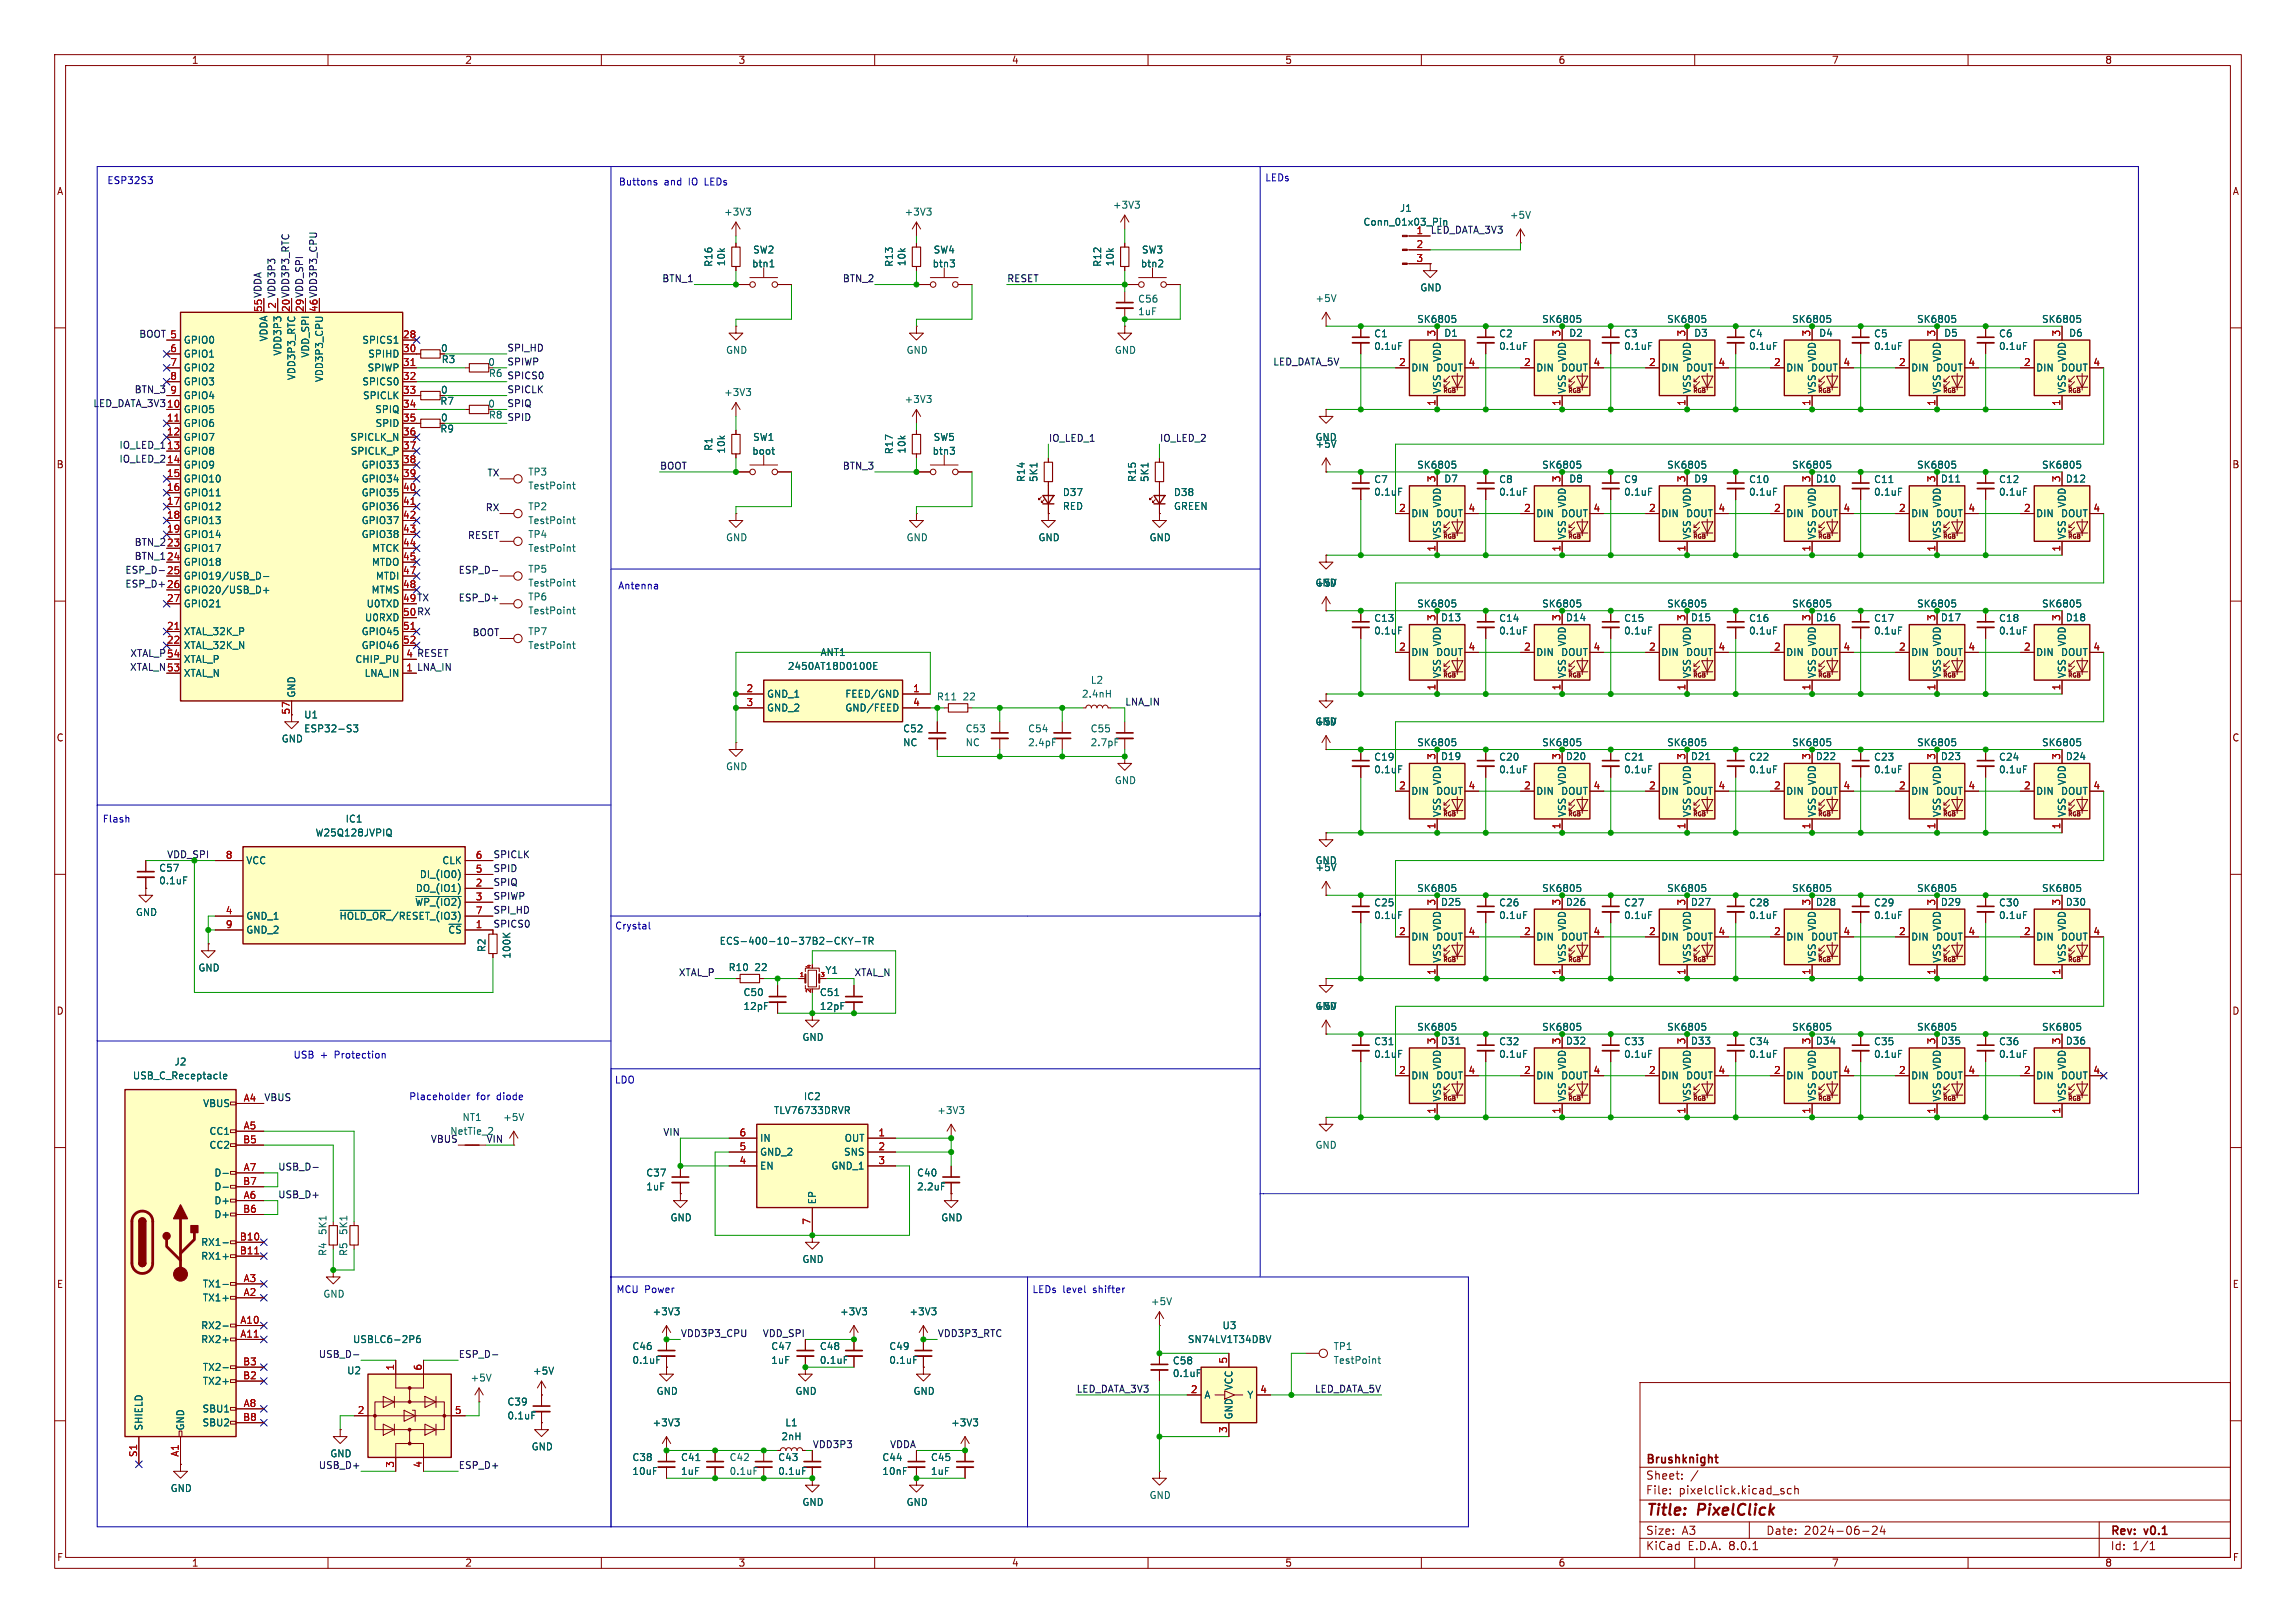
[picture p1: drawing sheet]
<svg xmlns="http://www.w3.org/2000/svg" width="420mm" height="297mm" viewBox="0 0 420 297" stroke-linecap="round" stroke-linejoin="round" font-family="sans-serif">
<defs><g id="words">
<g font-size="2.8" fill="#840000">
<text x="301" y="277.9">Title:</text>
<text x="310.6" y="277.9">PixelClick</text>
</g>
<g font-size="2.1" fill="#840000">
<text x="301" y="268.2">Brushknight</text>
<text x="301" y="273.7">File:</text>
<text x="301" y="271">Sheet:</text>
<text x="307.1" y="273.7">pixelclick.kicad_sch</text>
<text x="301" y="281.1">Size:</text>
<text x="307.6" y="281.1">A3</text>
<text x="323" y="281.1">Date:</text>
<text x="330" y="281.1">2024-06-24</text>
<text x="386" y="281.3">Rev:</text>
<text x="392.4" y="281.3">v0.1</text>
<text x="301" y="283.9">KiCad</text>
<text x="308.7" y="283.9">E.D.A.</text>
<text x="316.3" y="283.9">8.0.1</text>
<text x="386" y="283.9">Id:</text>
<text x="390.1" y="283.9">1/1</text>
</g>
<g font-size="1.8" fill="#840000">
<text x="35" y="11.9">1</text>
<text x="85" y="11.9">2</text>
<text x="135" y="11.9">3</text>
<text x="185" y="11.9">4</text>
<text x="235" y="11.9">5</text>
<text x="285" y="11.9">6</text>
<text x="335" y="11.9">7</text>
<text x="385" y="11.9">8</text>
<text x="10.3" y="35.9">A</text>
<text x="408.3" y="35.9">A</text>
<text x="48" y="57.2" transform="rotate(-90 48 57.2)">55 VDDA</text>
<text x="50.5" y="56.6" transform="rotate(-90 50.5 56.6)">2 VDD3P3</text>
<text x="53.1" y="57.2" transform="rotate(-90 53.1 57.2)">20 VDD3P3_RTC</text>
<text x="55.6" y="57.2" transform="rotate(-90 55.6 57.2)">29 VDD_SPI</text>
<text x="58.2" y="57.2" transform="rotate(-90 58.2 57.2)">46 VDD3P3_CPU</text>
<text x="80.6" y="64.6">0</text>
<text x="80.6" y="77.3">0</text>
<text x="80.6" y="72.2">0</text>
<text x="10.3" y="85.9">B</text>
<text x="408.2" y="85.9">B</text>
<text x="73.6" y="110.2">49 TX</text>
<text x="73.6" y="112.8">50 RX</text>
<text x="74.2" y="120.4">4 RESET</text>
<text x="53.1" y="130.9" transform="rotate(-90 53.1 130.9)">57</text>
<text x="10.3" y="135.9">C</text>
<text x="408.2" y="135.9">C</text>
<text x="10.3" y="185.9">D</text>
<text x="408.2" y="185.9">D</text>
<text x="10.3" y="235.9">E</text>
<text x="408.3" y="235.9">E</text>
<text x="10.3" y="285.9">F</text>
<text x="35" y="286.9">1</text>
<text x="85" y="286.9">2</text>
<text x="135" y="286.9">3</text>
<text x="185" y="286.9">4</text>
<text x="235" y="286.9">5</text>
<text x="285" y="286.9">6</text>
<text x="335" y="286.9">7</text>
<text x="385" y="286.9">8</text>
<text x="408.3" y="285.9">F</text>
</g>
<g font-size="1.8" fill="#0000c2">
<text x="19.5" y="33.9">ESP32S3</text>
<text x="113.1" y="34.1">Buttons</text>
<text x="121.5" y="34.1">and</text>
<text x="126.1" y="34.1">IO</text>
<text x="129.2" y="34.1">LEDs</text>
<text x="231.3" y="33.4">LEDs</text>
<text x="113" y="108.1">Antenna</text>
<text x="18.7" y="150.7">Flash</text>
<text x="112.4" y="170.3">Crystal</text>
<text x="53.6" y="193.9">USB</text>
<text x="58.6" y="193.9">+</text>
<text x="61.3" y="193.9">Protection</text>
<text x="74.7" y="201.5">Placeholder</text>
<text x="87.2" y="201.5">for</text>
<text x="91" y="201.5">diode</text>
<text x="112.4" y="198.5">LDO</text>
<text x="112.7" y="236.8">MCU Power</text>
<text x="188.8" y="236.8">LEDs</text>
<text x="194.4" y="236.8">level</text>
<text x="200.1" y="236.8">shifter</text>
</g>
<g font-size="1.8" fill="#006464">
<text x="132.4" y="39.6">+3V3</text>
<text x="165.4" y="39.6">+3V3</text>
<text x="203.5" y="38.4">+3V3</text>
<text x="249.3" y="41.5">Conn_01x03_Pin</text>
<text x="256" y="39">J1</text>
<text x="276.1" y="40.2">+5V</text>
<text x="137.7" y="46.6">SW2</text>
<text x="170.7" y="46.6">SW4</text>
<text x="208.8" y="46.6">SW3</text>
<text x="130.5" y="48.9" transform="rotate(-90 130.5 48.9)">R16</text>
<text x="132.8" y="48.8" transform="rotate(-90 132.8 48.8)">10k</text>
<text x="137.5" y="49.1">btn1</text>
<text x="163.5" y="48.9" transform="rotate(-90 163.5 48.9)">R13</text>
<text x="165.8" y="48.8" transform="rotate(-90 165.8 48.8)">10k</text>
<text x="170.5" y="49.1">btn3</text>
<text x="201.6" y="48.9" transform="rotate(-90 201.6 48.9)">R12</text>
<text x="203.9" y="48.8" transform="rotate(-90 203.9 48.8)">10k</text>
<text x="208.6" y="49.1">btn2</text>
<text x="259.7" y="53.5">GND</text>
<text x="208.1" y="57.9">1uF</text>
<text x="208.1" y="55.6">C56</text>
<text x="240.5" y="55.5">+5V</text>
<text x="259.1" y="59.3">SK6805</text>
<text x="282" y="59.3">SK6805</text>
<text x="304.9" y="59.3">SK6805</text>
<text x="327.7" y="59.3">SK6805</text>
<text x="350.6" y="59.3">SK6805</text>
<text x="373.4" y="59.3">SK6805</text>
<text x="33.5" y="63.1">GPIO0</text>
<text x="33.5" y="65.6">GPIO1</text>
<text x="49.1" y="62.6" transform="rotate(-90 49.1 62.6)">VDDA</text>
<text x="51.7" y="65.2" transform="rotate(-90 51.7 65.2)">VDD3P3</text>
<text x="56.7" y="65.5" transform="rotate(-90 56.7 65.5)">VDD_SPI</text>
<text x="66.2" y="63.1">SPICS1</text>
<text x="67.3" y="65.6">SPIHD</text>
<text x="132.7" y="64.9">GND</text>
<text x="165.7" y="64.9">GND</text>
<text x="203.8" y="64.9">GND</text>
<text x="251.3" y="61.9">C1</text>
<text x="251.3" y="64.2">0.1uF</text>
<text x="264.1" y="61.8">D1</text>
<text x="274.1" y="61.9">C2</text>
<text x="274.1" y="64.2">0.1uF</text>
<text x="286.9" y="61.8">D2</text>
<text x="297" y="61.9">C3</text>
<text x="297" y="64.2">0.1uF</text>
<text x="309.8" y="61.8">D3</text>
<text x="319.8" y="61.9">C4</text>
<text x="319.8" y="64.2">0.1uF</text>
<text x="332.7" y="61.8">D4</text>
<text x="342.7" y="61.9">C5</text>
<text x="342.7" y="64.2">0.1uF</text>
<text x="355.5" y="61.8">D5</text>
<text x="365.6" y="61.9">C6</text>
<text x="365.6" y="64.2">0.1uF</text>
<text x="378.4" y="61.8">D6</text>
<text x="33.5" y="68.2">GPIO2</text>
<text x="33.5" y="70.7">GPIO3</text>
<text x="54.2" y="69.7" transform="rotate(-90 54.2 69.7)">VDD3P3_RTC</text>
<text x="59.3" y="70" transform="rotate(-90 59.3 70)">VDD3P3_CPU</text>
<text x="66.2" y="70.7">SPICS0</text>
<text x="67.1" y="68.2">SPIWP</text>
<text x="80.7" y="66.6">R3</text>
<text x="89.2" y="67.2">0</text>
<text x="258.1" y="68.2">DIN</text>
<text x="262.6" y="68.2">DOUT</text>
<text x="263.8" y="66.3" transform="rotate(-90 263.8 66.3)">VDD</text>
<text x="280.9" y="68.2">DIN</text>
<text x="285.5" y="68.2">DOUT</text>
<text x="286.6" y="66.3" transform="rotate(-90 286.6 66.3)">VDD</text>
<text x="303.8" y="68.2">DIN</text>
<text x="308.3" y="68.2">DOUT</text>
<text x="309.5" y="66.3" transform="rotate(-90 309.5 66.3)">VDD</text>
<text x="326.6" y="68.2">DIN</text>
<text x="331.2" y="68.2">DOUT</text>
<text x="332.3" y="66.3" transform="rotate(-90 332.3 66.3)">VDD</text>
<text x="349.5" y="68.2">DIN</text>
<text x="354.1" y="68.2">DOUT</text>
<text x="355.2" y="66.3" transform="rotate(-90 355.2 66.3)">VDD</text>
<text x="372.4" y="68.2">DIN</text>
<text x="376.9" y="68.2">DOUT</text>
<text x="378.1" y="66.3" transform="rotate(-90 378.1 66.3)">VDD</text>
<text x="33.5" y="75.8">GPIO5</text>
<text x="33.5" y="73.3">GPIO4</text>
<text x="66.3" y="73.3">SPICLK</text>
<text x="68.5" y="75.8">SPIQ</text>
<text x="80.4" y="74.3">R7</text>
<text x="89.2" y="74.8">0</text>
<text x="132.4" y="72.7">+3V3</text>
<text x="165.4" y="73.9">+3V3</text>
<text x="263.8" y="72.1" transform="rotate(-90 263.8 72.1)">VSS</text>
<text x="286.6" y="72.1" transform="rotate(-90 286.6 72.1)">VSS</text>
<text x="309.5" y="72.1" transform="rotate(-90 309.5 72.1)">VSS</text>
<text x="332.3" y="72.1" transform="rotate(-90 332.3 72.1)">VSS</text>
<text x="355.2" y="72.1" transform="rotate(-90 355.2 72.1)">VSS</text>
<text x="378.1" y="72.1" transform="rotate(-90 378.1 72.1)">VSS</text>
<text x="33.5" y="78.3">GPIO6</text>
<text x="33.5" y="80.9">GPIO7</text>
<text x="33.5" y="83.4">GPIO8</text>
<text x="64" y="80.9">SPICLK_N</text>
<text x="64.1" y="83.4">SPICLK_P</text>
<text x="68.6" y="78.3">SPID</text>
<text x="80.4" y="79.3">R9</text>
<text x="130.5" y="82.6" transform="rotate(-90 130.5 82.6)">R1</text>
<text x="132.8" y="83.1" transform="rotate(-90 132.8 83.1)">10k</text>
<text x="137.5" y="83.4">boot</text>
<text x="137.7" y="80.9">SW1</text>
<text x="163.5" y="83.2" transform="rotate(-90 163.5 83.2)">R17</text>
<text x="165.8" y="83.1" transform="rotate(-90 165.8 83.1)">10k</text>
<text x="170.5" y="83.4">btn3</text>
<text x="170.7" y="80.9">SW5</text>
<text x="240.5" y="82.1">+5V</text>
<text x="240.5" y="80.9">GND</text>
<text x="33.5" y="86">GPIO9</text>
<text x="33.5" y="88.5">GPIO10</text>
<text x="66.1" y="86">GPIO33</text>
<text x="66.1" y="88.5">GPIO34</text>
<text x="96.5" y="87.2">TP3</text>
<text x="96.5" y="89.8">TestPoint</text>
<text x="187.7" y="88.3" transform="rotate(-90 187.7 88.3)">R14</text>
<text x="190" y="88.3" transform="rotate(-90 190 88.3)">5K1</text>
<text x="208" y="88.3" transform="rotate(-90 208 88.3)">R15</text>
<text x="210.3" y="88.3" transform="rotate(-90 210.3 88.3)">5K1</text>
<text x="251.3" y="88.6">C7</text>
<text x="259.1" y="86">SK6805</text>
<text x="264.1" y="88.5">D7</text>
<text x="274.1" y="88.6">C8</text>
<text x="282" y="86">SK6805</text>
<text x="286.9" y="88.5">D8</text>
<text x="297" y="88.6">C9</text>
<text x="304.9" y="86">SK6805</text>
<text x="309.8" y="88.5">D9</text>
<text x="319.8" y="88.6">C10</text>
<text x="327.7" y="86">SK6805</text>
<text x="332.1" y="88.5">D10</text>
<text x="342.7" y="88.6">C11</text>
<text x="350.6" y="86">SK6805</text>
<text x="354.9" y="88.5">D11</text>
<text x="365.6" y="88.6">C12</text>
<text x="373.4" y="86">SK6805</text>
<text x="377.8" y="88.5">D12</text>
<text x="33.5" y="91">GPIO11</text>
<text x="33.5" y="93.6">GPIO12</text>
<text x="66.1" y="91">GPIO35</text>
<text x="66.1" y="93.6">GPIO36</text>
<text x="96.5" y="93.6">TP2</text>
<text x="194.3" y="91">D37</text>
<text x="194.3" y="93.5">RED</text>
<text x="214.6" y="93.5">GREEN</text>
<text x="214.6" y="91">D38</text>
<text x="251.3" y="90.9">0.1uF</text>
<text x="258.1" y="94.8">DIN</text>
<text x="262.6" y="94.8">DOUT</text>
<text x="263.8" y="93" transform="rotate(-90 263.8 93)">VDD</text>
<text x="274.1" y="90.9">0.1uF</text>
<text x="280.9" y="94.8">DIN</text>
<text x="285.5" y="94.8">DOUT</text>
<text x="286.6" y="93" transform="rotate(-90 286.6 93)">VDD</text>
<text x="297" y="90.9">0.1uF</text>
<text x="303.8" y="94.8">DIN</text>
<text x="308.3" y="94.8">DOUT</text>
<text x="309.5" y="93" transform="rotate(-90 309.5 93)">VDD</text>
<text x="319.8" y="90.9">0.1uF</text>
<text x="326.6" y="94.8">DIN</text>
<text x="331.2" y="94.8">DOUT</text>
<text x="332.3" y="93" transform="rotate(-90 332.3 93)">VDD</text>
<text x="342.7" y="90.9">0.1uF</text>
<text x="349.5" y="94.8">DIN</text>
<text x="354.1" y="94.8">DOUT</text>
<text x="355.2" y="93" transform="rotate(-90 355.2 93)">VDD</text>
<text x="365.6" y="90.9">0.1uF</text>
<text x="372.4" y="94.8">DIN</text>
<text x="376.9" y="94.8">DOUT</text>
<text x="378.1" y="93" transform="rotate(-90 378.1 93)">VDD</text>
<text x="33.5" y="96.1">GPIO13</text>
<text x="33.5" y="98.7">GPIO14</text>
<text x="33.5" y="101.2">GPIO17</text>
<text x="66.1" y="96.1">GPIO37</text>
<text x="66.1" y="98.7">GPIO38</text>
<text x="68" y="101.2">MTCK</text>
<text x="96.5" y="98.7">TP4</text>
<text x="96.5" y="101.2">TestPoint</text>
<text x="96.5" y="96.1">TestPoint</text>
<text x="132.7" y="99.2">GND</text>
<text x="165.7" y="99.2">GND</text>
<text x="189.9" y="99.2">GND</text>
<text x="210.2" y="99.2">GND</text>
<text x="263.8" y="98.8" transform="rotate(-90 263.8 98.8)">VSS</text>
<text x="286.6" y="98.8" transform="rotate(-90 286.6 98.8)">VSS</text>
<text x="309.5" y="98.8" transform="rotate(-90 309.5 98.8)">VSS</text>
<text x="332.3" y="98.8" transform="rotate(-90 332.3 98.8)">VSS</text>
<text x="355.2" y="98.8" transform="rotate(-90 355.2 98.8)">VSS</text>
<text x="378.1" y="98.8" transform="rotate(-90 378.1 98.8)">VSS</text>
<text x="33.5" y="103.7">GPIO18</text>
<text x="33.5" y="106.3">GPIO19/USB_D-</text>
<text x="67.9" y="103.7">MTDO</text>
<text x="68.7" y="106.3">MTDI</text>
<text x="96.5" y="105">TP5</text>
<text x="96.5" y="107.5">TestPoint</text>
<text x="240.5" y="107.5">+5V</text>
<text x="240.5" y="107.5">GND</text>
<text x="33.5" y="108.8">GPIO20/USB_D+</text>
<text x="33.5" y="111.4">GPIO21</text>
<text x="66.7" y="113.9">U0RXD</text>
<text x="67" y="111.4">U0TXD</text>
<text x="67.9" y="108.8">MTMS</text>
<text x="96.5" y="110.1">TP6</text>
<text x="96.5" y="112.6">TestPoint</text>
<text x="251.3" y="114">C13</text>
<text x="259.1" y="111.4">SK6805</text>
<text x="263.5" y="113.9">D13</text>
<text x="274.1" y="114">C14</text>
<text x="282" y="111.4">SK6805</text>
<text x="286.3" y="113.9">D14</text>
<text x="297" y="114">C15</text>
<text x="304.9" y="111.4">SK6805</text>
<text x="309.2" y="113.9">D15</text>
<text x="319.8" y="114">C16</text>
<text x="327.7" y="111.4">SK6805</text>
<text x="332.1" y="113.9">D16</text>
<text x="342.7" y="114">C17</text>
<text x="350.6" y="111.4">SK6805</text>
<text x="354.9" y="113.9">D17</text>
<text x="365.6" y="114">C18</text>
<text x="373.4" y="111.4">SK6805</text>
<text x="377.8" y="113.9">D18</text>
<text x="33.5" y="116.4">XTAL_32K_P</text>
<text x="33.5" y="119">XTAL_32K_N</text>
<text x="66.1" y="116.4">GPIO45</text>
<text x="66.1" y="119">GPIO46</text>
<text x="96.5" y="116.4">TP7</text>
<text x="96.5" y="119">TestPoint</text>
<text x="251.3" y="116.3">0.1uF</text>
<text x="263.8" y="118.4" transform="rotate(-90 263.8 118.4)">VDD</text>
<text x="274.1" y="116.3">0.1uF</text>
<text x="286.6" y="118.4" transform="rotate(-90 286.6 118.4)">VDD</text>
<text x="297" y="116.3">0.1uF</text>
<text x="309.5" y="118.4" transform="rotate(-90 309.5 118.4)">VDD</text>
<text x="319.8" y="116.3">0.1uF</text>
<text x="332.3" y="118.4" transform="rotate(-90 332.3 118.4)">VDD</text>
<text x="342.7" y="116.3">0.1uF</text>
<text x="355.2" y="118.4" transform="rotate(-90 355.2 118.4)">VDD</text>
<text x="365.6" y="116.3">0.1uF</text>
<text x="378.1" y="118.4" transform="rotate(-90 378.1 118.4)">VDD</text>
<text x="33.5" y="124.1">XTAL_N</text>
<text x="33.5" y="121.5">XTAL_P</text>
<text x="64.9" y="121.5">CHIP_PU</text>
<text x="66.6" y="124.1">LNA_IN</text>
<text x="144" y="122.8">2450AT18D0100E</text>
<text x="150" y="120.2">ANT1</text>
<text x="199.4" y="125.3">L2</text>
<text x="258.1" y="120.2">DIN</text>
<text x="262.6" y="120.2">DOUT</text>
<text x="263.8" y="124.2" transform="rotate(-90 263.8 124.2)">VSS</text>
<text x="280.9" y="120.2">DIN</text>
<text x="285.5" y="120.2">DOUT</text>
<text x="286.6" y="124.2" transform="rotate(-90 286.6 124.2)">VSS</text>
<text x="303.8" y="120.2">DIN</text>
<text x="308.3" y="120.2">DOUT</text>
<text x="309.5" y="124.2" transform="rotate(-90 309.5 124.2)">VSS</text>
<text x="326.6" y="120.2">DIN</text>
<text x="331.2" y="120.2">DOUT</text>
<text x="332.3" y="124.2" transform="rotate(-90 332.3 124.2)">VSS</text>
<text x="349.5" y="120.2">DIN</text>
<text x="354.1" y="120.2">DOUT</text>
<text x="355.2" y="124.2" transform="rotate(-90 355.2 124.2)">VSS</text>
<text x="372.4" y="120.2">DIN</text>
<text x="376.9" y="120.2">DOUT</text>
<text x="378.1" y="124.2" transform="rotate(-90 378.1 124.2)">VSS</text>
<text x="54.2" y="127.8" transform="rotate(-90 54.2 127.8)">GND</text>
<text x="55.5" y="131.7">U1</text>
<text x="140.2" y="127.9">GND_1</text>
<text x="140.2" y="130.4">GND_2</text>
<text x="154.5" y="127.9">FEED/GND</text>
<text x="154.5" y="130.4">GND/FEED</text>
<text x="171.3" y="128.4">R11</text>
<text x="176" y="128.4">22</text>
<text x="197.8" y="127.9">2.4nH</text>
<text x="51.4" y="136.1">GND</text>
<text x="55.5" y="134.2">ESP32-S3</text>
<text x="165.1" y="136.8">NC</text>
<text x="165.1" y="134.2">C52</text>
<text x="176.5" y="136.8">NC</text>
<text x="176.5" y="134.2">C53</text>
<text x="188" y="134.2">C54</text>
<text x="188" y="136.8">2.4pF</text>
<text x="199.4" y="134.2">C55</text>
<text x="199.4" y="136.8">2.7pF</text>
<text x="240.5" y="132.9">GND</text>
<text x="240.5" y="132.9">+5V</text>
<text x="259.1" y="136.8">SK6805</text>
<text x="282" y="136.8">SK6805</text>
<text x="304.9" y="136.8">SK6805</text>
<text x="327.7" y="136.8">SK6805</text>
<text x="350.6" y="136.8">SK6805</text>
<text x="373.4" y="136.8">SK6805</text>
<text x="132.7" y="141.1">GND</text>
<text x="203.8" y="143.7">GND</text>
<text x="251.3" y="139.4">C19</text>
<text x="251.3" y="141.7">0.1uF</text>
<text x="263.5" y="139.3">D19</text>
<text x="263.8" y="143.8" transform="rotate(-90 263.8 143.8)">VDD</text>
<text x="274.1" y="139.4">C20</text>
<text x="274.1" y="141.7">0.1uF</text>
<text x="286.3" y="139.3">D20</text>
<text x="286.6" y="143.8" transform="rotate(-90 286.6 143.8)">VDD</text>
<text x="297" y="139.4">C21</text>
<text x="297" y="141.7">0.1uF</text>
<text x="309.2" y="139.3">D21</text>
<text x="309.5" y="143.8" transform="rotate(-90 309.5 143.8)">VDD</text>
<text x="319.8" y="139.4">C22</text>
<text x="319.8" y="141.7">0.1uF</text>
<text x="332.1" y="139.3">D22</text>
<text x="332.3" y="143.8" transform="rotate(-90 332.3 143.8)">VDD</text>
<text x="342.7" y="139.4">C23</text>
<text x="342.7" y="141.7">0.1uF</text>
<text x="354.9" y="139.3">D23</text>
<text x="355.2" y="143.8" transform="rotate(-90 355.2 143.8)">VDD</text>
<text x="365.6" y="139.4">C24</text>
<text x="365.6" y="141.7">0.1uF</text>
<text x="377.8" y="139.3">D24</text>
<text x="378.1" y="143.8" transform="rotate(-90 378.1 143.8)">VDD</text>
<text x="258.1" y="145.6">DIN</text>
<text x="262.6" y="145.6">DOUT</text>
<text x="263.8" y="149.6" transform="rotate(-90 263.8 149.6)">VSS</text>
<text x="280.9" y="145.6">DIN</text>
<text x="285.5" y="145.6">DOUT</text>
<text x="286.6" y="149.6" transform="rotate(-90 286.6 149.6)">VSS</text>
<text x="303.8" y="145.6">DIN</text>
<text x="308.3" y="145.6">DOUT</text>
<text x="309.5" y="149.6" transform="rotate(-90 309.5 149.6)">VSS</text>
<text x="326.6" y="145.6">DIN</text>
<text x="331.2" y="145.6">DOUT</text>
<text x="332.3" y="149.6" transform="rotate(-90 332.3 149.6)">VSS</text>
<text x="349.5" y="145.6">DIN</text>
<text x="354.1" y="145.6">DOUT</text>
<text x="355.2" y="149.6" transform="rotate(-90 355.2 149.6)">VSS</text>
<text x="372.4" y="145.6">DIN</text>
<text x="376.9" y="145.6">DOUT</text>
<text x="378.1" y="149.6" transform="rotate(-90 378.1 149.6)">VSS</text>
<text x="57.6" y="153.3">W25Q128JVPIQ</text>
<text x="63.1" y="150.7">IC1</text>
<text x="29" y="159.7">C57</text>
<text x="45" y="158.3">VCC</text>
<text x="76.7" y="160.9">DI_(IO0)</text>
<text x="80.8" y="158.3">CLK</text>
<text x="240.5" y="159.6">+5V</text>
<text x="240.5" y="158.3">GND</text>
<text x="24.8" y="167.8">GND</text>
<text x="29" y="162">0.1uF</text>
<text x="75.9" y="166">~{WP_(IO2)}</text>
<text x="76" y="163.4">DO_(IO1)</text>
<text x="251.3" y="166.1">C25</text>
<text x="259.1" y="163.4">SK6805</text>
<text x="263.5" y="166">D25</text>
<text x="274.1" y="166.1">C26</text>
<text x="282" y="163.4">SK6805</text>
<text x="286.3" y="166">D26</text>
<text x="297" y="166.1">C27</text>
<text x="304.9" y="163.4">SK6805</text>
<text x="309.2" y="166">D27</text>
<text x="319.8" y="166.1">C28</text>
<text x="327.7" y="163.4">SK6805</text>
<text x="332.1" y="166">D28</text>
<text x="342.7" y="166.1">C29</text>
<text x="350.6" y="163.4">SK6805</text>
<text x="354.9" y="166">D29</text>
<text x="365.6" y="166.1">C30</text>
<text x="373.4" y="163.4">SK6805</text>
<text x="377.8" y="166">D30</text>
<text x="45" y="168.5">GND_1</text>
<text x="45" y="171">GND_2</text>
<text x="62" y="168.5">~{HOLD_OR_}/RESET_(IO3)</text>
<text x="81.9" y="171">~{CS}</text>
<text x="131.5" y="173.1">ECS-400-10-37B2-CKY-TR</text>
<text x="251.3" y="168.4">0.1uF</text>
<text x="258.1" y="172.3">DIN</text>
<text x="262.6" y="172.3">DOUT</text>
<text x="263.8" y="170.5" transform="rotate(-90 263.8 170.5)">VDD</text>
<text x="274.1" y="168.4">0.1uF</text>
<text x="280.9" y="172.3">DIN</text>
<text x="285.5" y="172.3">DOUT</text>
<text x="286.6" y="170.5" transform="rotate(-90 286.6 170.5)">VDD</text>
<text x="297" y="168.4">0.1uF</text>
<text x="303.8" y="172.3">DIN</text>
<text x="308.3" y="172.3">DOUT</text>
<text x="309.5" y="170.5" transform="rotate(-90 309.5 170.5)">VDD</text>
<text x="319.8" y="168.4">0.1uF</text>
<text x="326.6" y="172.3">DIN</text>
<text x="331.2" y="172.3">DOUT</text>
<text x="332.3" y="170.5" transform="rotate(-90 332.3 170.5)">VDD</text>
<text x="342.7" y="168.4">0.1uF</text>
<text x="349.5" y="172.3">DIN</text>
<text x="354.1" y="172.3">DOUT</text>
<text x="355.2" y="170.5" transform="rotate(-90 355.2 170.5)">VDD</text>
<text x="365.6" y="168.4">0.1uF</text>
<text x="372.4" y="172.3">DIN</text>
<text x="376.9" y="172.3">DOUT</text>
<text x="378.1" y="170.5" transform="rotate(-90 378.1 170.5)">VDD</text>
<text x="36.2" y="178">GND</text>
<text x="89" y="174.3" transform="rotate(-90 89 174.3)">R2</text>
<text x="93.6" y="175.5" transform="rotate(-90 93.6 175.5)">100K</text>
<text x="133.2" y="177.9">R10</text>
<text x="137.9" y="177.9">22</text>
<text x="150.9" y="178.4">Y1</text>
<text x="263.8" y="176.3" transform="rotate(-90 263.8 176.3)">VSS</text>
<text x="286.6" y="176.3" transform="rotate(-90 286.6 176.3)">VSS</text>
<text x="309.5" y="176.3" transform="rotate(-90 309.5 176.3)">VSS</text>
<text x="332.3" y="176.3" transform="rotate(-90 332.3 176.3)">VSS</text>
<text x="355.2" y="176.3" transform="rotate(-90 355.2 176.3)">VSS</text>
<text x="378.1" y="176.3" transform="rotate(-90 378.1 176.3)">VSS</text>
<text x="135.9" y="182.5">C50</text>
<text x="135.9" y="185">12pF</text>
<text x="149.9" y="182.5">C51</text>
<text x="149.9" y="185">12pF</text>
<text x="240.5" y="185">+5V</text>
<text x="240.5" y="185">GND</text>
<text x="146.7" y="190.7">GND</text>
<text x="251.3" y="191.5">C31</text>
<text x="259.1" y="188.8">SK6805</text>
<text x="263.5" y="191.4">D31</text>
<text x="274.1" y="191.5">C32</text>
<text x="282" y="188.8">SK6805</text>
<text x="286.3" y="191.4">D32</text>
<text x="297" y="191.5">C33</text>
<text x="304.9" y="188.8">SK6805</text>
<text x="309.2" y="191.4">D33</text>
<text x="319.8" y="191.5">C34</text>
<text x="327.7" y="188.8">SK6805</text>
<text x="332.1" y="191.4">D34</text>
<text x="342.7" y="191.5">C35</text>
<text x="350.6" y="188.8">SK6805</text>
<text x="354.9" y="191.4">D35</text>
<text x="365.6" y="191.5">C36</text>
<text x="373.4" y="188.8">SK6805</text>
<text x="377.8" y="191.4">D36</text>
<text x="24.2" y="197.7">USB_C_Receptacle</text>
<text x="31.8" y="195.2">J2</text>
<text x="251.3" y="193.8">0.1uF</text>
<text x="258.1" y="197.7">DIN</text>
<text x="262.6" y="197.7">DOUT</text>
<text x="263.8" y="195.9" transform="rotate(-90 263.8 195.9)">VDD</text>
<text x="274.1" y="193.8">0.1uF</text>
<text x="280.9" y="197.7">DIN</text>
<text x="285.5" y="197.7">DOUT</text>
<text x="286.6" y="195.9" transform="rotate(-90 286.6 195.9)">VDD</text>
<text x="297" y="193.8">0.1uF</text>
<text x="303.8" y="197.7">DIN</text>
<text x="308.3" y="197.7">DOUT</text>
<text x="309.5" y="195.9" transform="rotate(-90 309.5 195.9)">VDD</text>
<text x="319.8" y="193.8">0.1uF</text>
<text x="326.6" y="197.7">DIN</text>
<text x="331.2" y="197.7">DOUT</text>
<text x="332.3" y="195.9" transform="rotate(-90 332.3 195.9)">VDD</text>
<text x="342.7" y="193.8">0.1uF</text>
<text x="349.5" y="197.7">DIN</text>
<text x="354.1" y="197.7">DOUT</text>
<text x="355.2" y="195.9" transform="rotate(-90 355.2 195.9)">VDD</text>
<text x="365.6" y="193.8">0.1uF</text>
<text x="372.4" y="197.7">DIN</text>
<text x="376.9" y="197.7">DOUT</text>
<text x="378.1" y="195.9" transform="rotate(-90 378.1 195.9)">VDD</text>
<text x="37.1" y="202.8">VBUS</text>
<text x="146.9" y="201.5">IC2</text>
<text x="263.8" y="201.7" transform="rotate(-90 263.8 201.7)">VSS</text>
<text x="286.6" y="201.7" transform="rotate(-90 286.6 201.7)">VSS</text>
<text x="309.5" y="201.7" transform="rotate(-90 309.5 201.7)">VSS</text>
<text x="332.3" y="201.7" transform="rotate(-90 332.3 201.7)">VSS</text>
<text x="355.2" y="201.7" transform="rotate(-90 355.2 201.7)">VSS</text>
<text x="378.1" y="201.7" transform="rotate(-90 378.1 201.7)">VSS</text>
<text x="38.2" y="207.9">CC1</text>
<text x="82.3" y="207.9">NetTie_2</text>
<text x="84.5" y="205.3">NT1</text>
<text x="91.9" y="205.3">+5V</text>
<text x="138.9" y="209.1">IN</text>
<text x="141.5" y="204.1">TLV76733DRVR</text>
<text x="154.4" y="209.1">OUT</text>
<text x="171.3" y="204.1">+3V3</text>
<text x="38.2" y="210.4">CC2</text>
<text x="39.1" y="215.5">D-</text>
<text x="118.1" y="215.5">C37</text>
<text x="138.9" y="214.2">EN</text>
<text x="138.9" y="211.7">GND_2</text>
<text x="152" y="214.2">GND_1</text>
<text x="154.3" y="211.7">SNS</text>
<text x="167.6" y="215.5">C40</text>
<text x="240.5" y="210.4">GND</text>
<text x="39.1" y="220.6">D+</text>
<text x="39.1" y="218">D-</text>
<text x="118.1" y="218">1uF</text>
<text x="149.5" y="220.5" transform="rotate(-90 149.5 220.5)">EP</text>
<text x="167.6" y="218">2.2uF</text>
<text x="39.1" y="223.1">D+</text>
<text x="59.9" y="226.1" transform="rotate(-90 59.9 226.1)">5K1</text>
<text x="63.7" y="226.1" transform="rotate(-90 63.7 226.1)">5K1</text>
<text x="122.6" y="223.7">GND</text>
<text x="172.1" y="223.7">GND</text>
<text x="36.7" y="228.2">RX1-</text>
<text x="36.7" y="230.7">RX1+</text>
<text x="59.9" y="229.9" transform="rotate(-90 59.9 229.9)">R4</text>
<text x="63.7" y="229.9" transform="rotate(-90 63.7 229.9)">R5</text>
<text x="146.7" y="231.3">GND</text>
<text x="37" y="238.4">TX1+</text>
<text x="37" y="235.8">TX1-</text>
<text x="59.1" y="237.7">GND</text>
<text x="210.4" y="239">+5V</text>
<text x="36.7" y="243.4">RX2-</text>
<text x="36.7" y="246">RX2+</text>
<text x="64.5" y="246">USBLC6-2P6</text>
<text x="119.3" y="240.9">+3V3</text>
<text x="153.6" y="240.9">+3V3</text>
<text x="166.3" y="240.9">+3V3</text>
<text x="217.2" y="246">SN74LV1T34DBV</text>
<text x="223.5" y="243.4">U3</text>
<text x="37" y="251.1">TX2-</text>
<text x="63.4" y="251.7">U2</text>
<text x="97.4" y="251.7">+5V</text>
<text x="115.6" y="247.2">C46</text>
<text x="115.6" y="249.8">0.1uF</text>
<text x="141" y="249.8">1uF</text>
<text x="141" y="247.2">C47</text>
<text x="149.9" y="247.2">C48</text>
<text x="149.9" y="249.8">0.1uF</text>
<text x="162.6" y="247.2">C49</text>
<text x="162.6" y="249.8">0.1uF</text>
<text x="214.4" y="249.9">C58</text>
<text x="243.8" y="247.2">TP1</text>
<text x="243.8" y="249.8">TestPoint</text>
<text x="37" y="253.6">TX2+</text>
<text x="86" y="253">+5V</text>
<text x="92.7" y="257.4">C39</text>
<text x="120" y="255.4">GND</text>
<text x="145.4" y="255.4">GND</text>
<text x="167" y="255.4">GND</text>
<text x="214.4" y="252.2">0.1uF</text>
<text x="220.2" y="256.1">A</text>
<text x="225.7" y="254.5" transform="rotate(-90 225.7 254.5)">VCC</text>
<text x="228.1" y="256.1">Y</text>
<text x="26.3" y="261.9" transform="rotate(-90 26.3 261.9)">SHIELD</text>
<text x="33.9" y="261.9" transform="rotate(-90 33.9 261.9)">GND</text>
<text x="36.9" y="258.7">SBU1</text>
<text x="36.9" y="261.2">SBU2</text>
<text x="92.7" y="259.9">0.1uF</text>
<text x="119.3" y="261.2">+3V3</text>
<text x="142.8" y="263.8">2nH</text>
<text x="143.6" y="261.2">L1</text>
<text x="173.9" y="261.2">+3V3</text>
<text x="225.7" y="259.8" transform="rotate(-90 225.7 259.8)">GND</text>
<text x="60.3" y="266.9">GND</text>
<text x="97.2" y="265.6">GND</text>
<text x="115.6" y="267.6">C38</text>
<text x="124.5" y="267.6">C41</text>
<text x="133.4" y="267.6">C42</text>
<text x="142.2" y="267.6">C43</text>
<text x="161.3" y="267.6">C44</text>
<text x="170.2" y="267.6">C45</text>
<text x="31.1" y="273.2">GND</text>
<text x="115.6" y="270.1">10uF</text>
<text x="124.5" y="270.1">1uF</text>
<text x="133.4" y="270.1">0.1uF</text>
<text x="142.2" y="270.1">0.1uF</text>
<text x="146.7" y="275.8">GND</text>
<text x="161.3" y="270.1">10nF</text>
<text x="165.7" y="275.8">GND</text>
<text x="170.2" y="270.1">1uF</text>
<text x="210.2" y="274.5">GND</text>
</g>
<g font-size="1.8" fill="#a90000">
<text x="259" y="42.9">1</text>
<text x="259" y="45.5">2</text>
<text x="259" y="48">3</text>
<text x="48" y="57.2" transform="rotate(-90 48 57.2)">55</text>
<text x="50.5" y="56.6" transform="rotate(-90 50.5 56.6)">2</text>
<text x="53.1" y="57.2" transform="rotate(-90 53.1 57.2)">20</text>
<text x="55.6" y="57.2" transform="rotate(-90 55.6 57.2)">29</text>
<text x="58.2" y="57.2" transform="rotate(-90 58.2 57.2)">46</text>
<text x="31" y="64.5">6</text>
<text x="31" y="62">5</text>
<text x="73.6" y="62">28</text>
<text x="73.6" y="64.5">30</text>
<text x="262.6" y="61.7" transform="rotate(-90 262.6 61.7)">3</text>
<text x="285.5" y="61.7" transform="rotate(-90 285.5 61.7)">3</text>
<text x="308.4" y="61.7" transform="rotate(-90 308.4 61.7)">3</text>
<text x="331.2" y="61.7" transform="rotate(-90 331.2 61.7)">3</text>
<text x="354.1" y="61.7" transform="rotate(-90 354.1 61.7)">3</text>
<text x="376.9" y="61.7" transform="rotate(-90 376.9 61.7)">3</text>
<text x="31" y="67.1">7</text>
<text x="31" y="69.6">8</text>
<text x="73.6" y="67.1">31</text>
<text x="73.6" y="69.6">32</text>
<text x="255.8" y="67.1">2</text>
<text x="268.5" y="67.1">4</text>
<text x="278.7" y="67.1">2</text>
<text x="291.4" y="67.1">4</text>
<text x="301.6" y="67.1">2</text>
<text x="314.3" y="67.1">4</text>
<text x="324.4" y="67.1">2</text>
<text x="337.1" y="67.1">4</text>
<text x="347.3" y="67.1">2</text>
<text x="360" y="67.1">4</text>
<text x="370.1" y="67.1">2</text>
<text x="382.8" y="67.1">4</text>
<text x="30.4" y="77.2">11</text>
<text x="30.4" y="74.7">10</text>
<text x="31" y="72.1">9</text>
<text x="73.6" y="72.1">33</text>
<text x="73.6" y="74.7">34</text>
<text x="73.6" y="77.2">35</text>
<text x="262.6" y="74.4" transform="rotate(-90 262.6 74.4)">1</text>
<text x="285.5" y="74.4" transform="rotate(-90 285.5 74.4)">1</text>
<text x="308.4" y="74.4" transform="rotate(-90 308.4 74.4)">1</text>
<text x="331.2" y="74.4" transform="rotate(-90 331.2 74.4)">1</text>
<text x="354.1" y="74.4" transform="rotate(-90 354.1 74.4)">1</text>
<text x="376.9" y="74.4" transform="rotate(-90 376.9 74.4)">1</text>
<text x="30.4" y="79.8">12</text>
<text x="30.4" y="82.3">13</text>
<text x="73.6" y="79.8">36</text>
<text x="73.6" y="82.3">37</text>
<text x="30.4" y="84.8">14</text>
<text x="30.4" y="87.4">15</text>
<text x="30.4" y="89.9">16</text>
<text x="73.6" y="84.8">38</text>
<text x="73.6" y="87.4">39</text>
<text x="73.6" y="89.9">40</text>
<text x="262.6" y="88.3" transform="rotate(-90 262.6 88.3)">3</text>
<text x="285.5" y="88.3" transform="rotate(-90 285.5 88.3)">3</text>
<text x="308.4" y="88.3" transform="rotate(-90 308.4 88.3)">3</text>
<text x="331.2" y="88.3" transform="rotate(-90 331.2 88.3)">3</text>
<text x="354.1" y="88.3" transform="rotate(-90 354.1 88.3)">3</text>
<text x="376.9" y="88.3" transform="rotate(-90 376.9 88.3)">3</text>
<text x="30.4" y="92.5">17</text>
<text x="30.4" y="95">18</text>
<text x="73.6" y="92.5">41</text>
<text x="73.6" y="95">42</text>
<text x="255.8" y="93.7">2</text>
<text x="268.5" y="93.7">4</text>
<text x="278.7" y="93.7">2</text>
<text x="291.4" y="93.7">4</text>
<text x="301.6" y="93.7">2</text>
<text x="314.3" y="93.7">4</text>
<text x="324.4" y="93.7">2</text>
<text x="337.1" y="93.7">4</text>
<text x="347.3" y="93.7">2</text>
<text x="360" y="93.7">4</text>
<text x="370.1" y="93.7">2</text>
<text x="382.8" y="93.7">4</text>
<text x="30.4" y="97.5">19</text>
<text x="30.4" y="100.1">23</text>
<text x="73.6" y="97.5">43</text>
<text x="73.6" y="100.1">44</text>
<text x="262.6" y="101" transform="rotate(-90 262.6 101)">1</text>
<text x="285.5" y="101" transform="rotate(-90 285.5 101)">1</text>
<text x="308.4" y="101" transform="rotate(-90 308.4 101)">1</text>
<text x="331.2" y="101" transform="rotate(-90 331.2 101)">1</text>
<text x="354.1" y="101" transform="rotate(-90 354.1 101)">1</text>
<text x="376.9" y="101" transform="rotate(-90 376.9 101)">1</text>
<text x="30.4" y="102.6">24</text>
<text x="30.4" y="105.2">25</text>
<text x="30.4" y="107.7">26</text>
<text x="73.6" y="102.6">45</text>
<text x="73.6" y="105.2">47</text>
<text x="73.6" y="107.7">48</text>
<text x="30.4" y="110.2">27</text>
<text x="73.6" y="110.2">49</text>
<text x="73.6" y="112.8">50</text>
<text x="262.6" y="113.7" transform="rotate(-90 262.6 113.7)">3</text>
<text x="285.5" y="113.7" transform="rotate(-90 285.5 113.7)">3</text>
<text x="308.4" y="113.7" transform="rotate(-90 308.4 113.7)">3</text>
<text x="331.2" y="113.7" transform="rotate(-90 331.2 113.7)">3</text>
<text x="354.1" y="113.7" transform="rotate(-90 354.1 113.7)">3</text>
<text x="376.9" y="113.7" transform="rotate(-90 376.9 113.7)">3</text>
<text x="30.4" y="115.3">21</text>
<text x="30.4" y="117.9">22</text>
<text x="73.6" y="115.3">51</text>
<text x="73.6" y="117.9">52</text>
<text x="255.8" y="119.1">2</text>
<text x="268.5" y="119.1">4</text>
<text x="278.7" y="119.1">2</text>
<text x="291.4" y="119.1">4</text>
<text x="301.6" y="119.1">2</text>
<text x="314.3" y="119.1">4</text>
<text x="324.4" y="119.1">2</text>
<text x="337.1" y="119.1">4</text>
<text x="347.3" y="119.1">2</text>
<text x="360" y="119.1">4</text>
<text x="370.1" y="119.1">2</text>
<text x="382.8" y="119.1">4</text>
<text x="30.4" y="122.9">53</text>
<text x="30.4" y="120.4">54</text>
<text x="74.2" y="122.9">1</text>
<text x="74.2" y="120.4">4</text>
<text x="136.5" y="126.7">2</text>
<text x="136.5" y="129.3">3</text>
<text x="166.9" y="126.7">1</text>
<text x="166.9" y="129.3">4</text>
<text x="262.6" y="126.4" transform="rotate(-90 262.6 126.4)">1</text>
<text x="285.5" y="126.4" transform="rotate(-90 285.5 126.4)">1</text>
<text x="308.4" y="126.4" transform="rotate(-90 308.4 126.4)">1</text>
<text x="331.2" y="126.4" transform="rotate(-90 331.2 126.4)">1</text>
<text x="354.1" y="126.4" transform="rotate(-90 354.1 126.4)">1</text>
<text x="376.9" y="126.4" transform="rotate(-90 376.9 126.4)">1</text>
<text x="262.6" y="139.1" transform="rotate(-90 262.6 139.1)">3</text>
<text x="285.5" y="139.1" transform="rotate(-90 285.5 139.1)">3</text>
<text x="308.4" y="139.1" transform="rotate(-90 308.4 139.1)">3</text>
<text x="331.2" y="139.1" transform="rotate(-90 331.2 139.1)">3</text>
<text x="354.1" y="139.1" transform="rotate(-90 354.1 139.1)">3</text>
<text x="376.9" y="139.1" transform="rotate(-90 376.9 139.1)">3</text>
<text x="255.8" y="144.5">2</text>
<text x="268.5" y="144.5">4</text>
<text x="278.7" y="144.5">2</text>
<text x="291.4" y="144.5">4</text>
<text x="301.6" y="144.5">2</text>
<text x="314.3" y="144.5">4</text>
<text x="324.4" y="144.5">2</text>
<text x="337.1" y="144.5">4</text>
<text x="347.3" y="144.5">2</text>
<text x="360" y="144.5">4</text>
<text x="370.1" y="144.5">2</text>
<text x="382.8" y="144.5">4</text>
<text x="262.6" y="151.8" transform="rotate(-90 262.6 151.8)">1</text>
<text x="285.5" y="151.8" transform="rotate(-90 285.5 151.8)">1</text>
<text x="308.4" y="151.8" transform="rotate(-90 308.4 151.8)">1</text>
<text x="331.2" y="151.8" transform="rotate(-90 331.2 151.8)">1</text>
<text x="354.1" y="151.8" transform="rotate(-90 354.1 151.8)">1</text>
<text x="376.9" y="151.8" transform="rotate(-90 376.9 151.8)">1</text>
<text x="41.2" y="157.2">8</text>
<text x="86.9" y="159.8">5</text>
<text x="86.9" y="157.2">6</text>
<text x="41.2" y="167.4">4</text>
<text x="86.9" y="162.3">2</text>
<text x="86.9" y="164.8">3</text>
<text x="86.9" y="167.4">7</text>
<text x="262.6" y="165.8" transform="rotate(-90 262.6 165.8)">3</text>
<text x="285.5" y="165.8" transform="rotate(-90 285.5 165.8)">3</text>
<text x="308.4" y="165.8" transform="rotate(-90 308.4 165.8)">3</text>
<text x="331.2" y="165.8" transform="rotate(-90 331.2 165.8)">3</text>
<text x="354.1" y="165.8" transform="rotate(-90 354.1 165.8)">3</text>
<text x="376.9" y="165.8" transform="rotate(-90 376.9 165.8)">3</text>
<text x="41.2" y="169.9">9</text>
<text x="86.9" y="169.9">1</text>
<text x="255.8" y="171.2">2</text>
<text x="268.5" y="171.2">4</text>
<text x="278.7" y="171.2">2</text>
<text x="291.4" y="171.2">4</text>
<text x="301.6" y="171.2">2</text>
<text x="314.3" y="171.2">4</text>
<text x="324.4" y="171.2">2</text>
<text x="337.1" y="171.2">4</text>
<text x="347.3" y="171.2">2</text>
<text x="360" y="171.2">4</text>
<text x="370.1" y="171.2">2</text>
<text x="382.8" y="171.2">4</text>
<text x="262.6" y="178.5" transform="rotate(-90 262.6 178.5)">1</text>
<text x="285.5" y="178.5" transform="rotate(-90 285.5 178.5)">1</text>
<text x="308.4" y="178.5" transform="rotate(-90 308.4 178.5)">1</text>
<text x="331.2" y="178.5" transform="rotate(-90 331.2 178.5)">1</text>
<text x="354.1" y="178.5" transform="rotate(-90 354.1 178.5)">1</text>
<text x="376.9" y="178.5" transform="rotate(-90 376.9 178.5)">1</text>
<text x="262.6" y="191.2" transform="rotate(-90 262.6 191.2)">3</text>
<text x="285.5" y="191.2" transform="rotate(-90 285.5 191.2)">3</text>
<text x="308.4" y="191.2" transform="rotate(-90 308.4 191.2)">3</text>
<text x="331.2" y="191.2" transform="rotate(-90 331.2 191.2)">3</text>
<text x="354.1" y="191.2" transform="rotate(-90 354.1 191.2)">3</text>
<text x="376.9" y="191.2" transform="rotate(-90 376.9 191.2)">3</text>
<text x="255.8" y="196.6">2</text>
<text x="268.5" y="196.6">4</text>
<text x="278.7" y="196.6">2</text>
<text x="291.4" y="196.6">4</text>
<text x="301.6" y="196.6">2</text>
<text x="314.3" y="196.6">4</text>
<text x="324.4" y="196.6">2</text>
<text x="337.1" y="196.6">4</text>
<text x="347.3" y="196.6">2</text>
<text x="360" y="196.6">4</text>
<text x="370.1" y="196.6">2</text>
<text x="382.8" y="196.6">4</text>
<text x="44.5" y="201.7">A4</text>
<text x="262.6" y="203.9" transform="rotate(-90 262.6 203.9)">1</text>
<text x="285.5" y="203.9" transform="rotate(-90 285.5 203.9)">1</text>
<text x="308.4" y="203.9" transform="rotate(-90 308.4 203.9)">1</text>
<text x="331.2" y="203.9" transform="rotate(-90 331.2 203.9)">1</text>
<text x="354.1" y="203.9" transform="rotate(-90 354.1 203.9)">1</text>
<text x="376.9" y="203.9" transform="rotate(-90 376.9 203.9)">1</text>
<text x="44.4" y="209.3">B5</text>
<text x="44.5" y="206.8">A5</text>
<text x="135.2" y="208">6</text>
<text x="160.6" y="208">1</text>
<text x="44.5" y="214.4">A7</text>
<text x="135.2" y="213.1">4</text>
<text x="135.2" y="210.6">5</text>
<text x="160.6" y="210.6">2</text>
<text x="160.6" y="213.1">3</text>
<text x="44.4" y="222">B6</text>
<text x="44.4" y="216.9">B7</text>
<text x="44.5" y="219.5">A6</text>
<text x="43.8" y="227.1">B10</text>
<text x="148.3" y="224.2" transform="rotate(-90 148.3 224.2)">7</text>
<text x="43.8" y="229.6">B11</text>
<text x="44.5" y="237.2">A2</text>
<text x="44.5" y="234.7">A3</text>
<text x="43.9" y="242.3">A10</text>
<text x="43.9" y="244.9">A11</text>
<text x="44.4" y="249.9">B3</text>
<text x="72.1" y="250.9" transform="rotate(-90 72.1 250.9)">1</text>
<text x="77.2" y="250.9" transform="rotate(-90 77.2 250.9)">6</text>
<text x="224.5" y="249.6" transform="rotate(-90 224.5 249.6)">5</text>
<text x="44.4" y="252.5">B2</text>
<text x="44.5" y="257.6">A8</text>
<text x="217.7" y="255">2</text>
<text x="230.4" y="255">4</text>
<text x="44.4" y="260.1">B8</text>
<text x="65.3" y="258.8">2</text>
<text x="83.1" y="258.8">5</text>
<text x="224.5" y="262.3" transform="rotate(-90 224.5 262.3)">3</text>
<text x="25.1" y="266.7" transform="rotate(-90 25.1 266.7)">S1</text>
<text x="32.8" y="266.7" transform="rotate(-90 32.8 266.7)">A1</text>
<text x="72.1" y="268.7" transform="rotate(-90 72.1 268.7)">3</text>
<text x="77.2" y="268.7" transform="rotate(-90 77.2 268.7)">4</text>
</g>
<g font-size="1.8" fill="#0f0f0f">
<text x="261.6" y="42.8">LED_DATA_3V3</text>
<text x="121.1" y="51.7">BTN_1</text>
<text x="154.1" y="51.7">BTN_2</text>
<text x="184.1" y="51.7">RESET</text>
<text x="25.4" y="61.9">BOOT 5</text>
<text x="92.7" y="64.4">SPI_HD</text>
<text x="92.7" y="67">SPIWP</text>
<text x="232.8" y="67">LED_DATA_5V</text>
<text x="17" y="74.6">LED_DATA_3V310</text>
<text x="24.5" y="72">BTN_3</text>
<text x="92.7" y="72">SPICLK</text>
<text x="92.7" y="74.6">SPIQ</text>
<text x="21.7" y="82.2">IO_LED_1</text>
<text x="191.8" y="80.9">IO_LED_1</text>
<text x="212.1" y="80.9">IO_LED_2</text>
<text x="21.7" y="84.7">IO_LED_2</text>
<text x="89.1" y="87.3">TX</text>
<text x="120.6" y="86">BOOT</text>
<text x="154.1" y="86">BTN_3</text>
<text x="88.8" y="93.6">RX</text>
<text x="24.5" y="100">BTN_2</text>
<text x="85.5" y="98.7">RESET</text>
<text x="22.8" y="105.1">ESP_D- 25</text>
<text x="22.8" y="107.6">ESP_D+ 26</text>
<text x="24.5" y="102.5">BTN_1</text>
<text x="83.8" y="105.1">ESP_D-</text>
<text x="83.8" y="110.1">ESP_D+</text>
<text x="86.3" y="116.5">BOOT</text>
<text x="23.7" y="122.8">XTAL_N53</text>
<text x="23.7" y="120.3">XTAL_P54</text>
<text x="74.2" y="122.9">1 LNA_IN</text>
<text x="205.7" y="129.2">LNA_IN</text>
<text x="90.2" y="157.1">SPICLK</text>
<text x="90.2" y="159.7">SPID</text>
<text x="90.2" y="164.8">SPIWP</text>
<text x="90.2" y="162.2">SPIQ</text>
<text x="90.2" y="167.3">SPI_HD</text>
<text x="90.2" y="169.8">SPICS0</text>
<text x="124.1" y="178.7">XTAL_P</text>
<text x="156.2" y="178.7">XTAL_N</text>
<text x="48.3" y="201.6">VBUS</text>
<text x="78.7" y="209.2">VBUS</text>
<text x="88.9" y="209.2">VIN</text>
<text x="121.2" y="207.9">VIN</text>
<text x="50.8" y="214.3">USB_D-</text>
<text x="50.8" y="219.4">USB_D+</text>
<text x="124.5" y="244.8">VDD3P3_CPU</text>
<text x="139.4" y="244.8">VDD_SPI</text>
<text x="171.4" y="244.8">VDD3P3_RTC</text>
<text x="58.2" y="248.6">USB_D-</text>
<text x="83.8" y="248.6">ESP_D-</text>
<text x="196.8" y="254.9">LED_DATA_3V3</text>
<text x="240.4" y="254.9">LED_DATA_5V</text>
<text x="58.2" y="268.9">USB_D+</text>
<text x="83.8" y="268.9">ESP_D+</text>
<text x="148.6" y="265.1">VDD3P3</text>
<text x="162.7" y="265.1">VDDA</text>
</g>
<g font-size="1.8" fill="#009600">
<text x="89.3" y="69.2">R6 SPICS0</text>
<text x="89.3" y="76.8">R8 SPID</text>
<text x="30.5" y="157.1">VDD_SPI</text>
</g>
<g font-size="1.1" fill="#840000">
<text x="263.9" y="72.1">RGB</text>
<text x="286.7" y="72.1">RGB</text>
<text x="309.6" y="72.1">RGB</text>
<text x="332.5" y="72.1">RGB</text>
<text x="355.3" y="72.1">RGB</text>
<text x="378.2" y="72.1">RGB</text>
<text x="263.9" y="98.8">RGB</text>
<text x="286.7" y="98.8">RGB</text>
<text x="309.6" y="98.8">RGB</text>
<text x="332.5" y="98.8">RGB</text>
<text x="355.3" y="98.8">RGB</text>
<text x="378.2" y="98.8">RGB</text>
<text x="263.9" y="124.2">RGB</text>
<text x="286.7" y="124.2">RGB</text>
<text x="309.6" y="124.2">RGB</text>
<text x="332.5" y="124.2">RGB</text>
<text x="355.3" y="124.2">RGB</text>
<text x="378.2" y="124.2">RGB</text>
<text x="263.9" y="149.6">RGB</text>
<text x="286.7" y="149.6">RGB</text>
<text x="309.6" y="149.6">RGB</text>
<text x="332.5" y="149.6">RGB</text>
<text x="355.3" y="149.6">RGB</text>
<text x="378.2" y="149.6">RGB</text>
<text x="263.9" y="176.3">RGB</text>
<text x="286.7" y="176.3">RGB</text>
<text x="309.6" y="176.3">RGB</text>
<text x="332.5" y="176.3">RGB</text>
<text x="355.3" y="176.3">RGB</text>
<text x="378.2" y="176.3">RGB</text>
<text x="263.9" y="201.7">RGB</text>
<text x="286.7" y="201.7">RGB</text>
<text x="309.6" y="201.7">RGB</text>
<text x="332.5" y="201.7">RGB</text>
<text x="355.3" y="201.7">RGB</text>
<text x="378.2" y="201.7">RGB</text>
</g>
<g font-size="1.1" fill="#a90000">
<text x="146.2" y="178.8">1</text>
<text x="148.3" y="177.4" transform="rotate(-90 148.3 177.4)">4</text>
<text x="150" y="178.8">3</text>
<text x="148.3" y="181.8" transform="rotate(-90 148.3 181.8)">2</text>
</g>
</g></defs>
<g fill="none" stroke="#840000" stroke-width=".18">
<path d="M10 10h400v277h-400zM12 12h396v273h-396zM60 10v2M110 10v2M160 10v2M210 10v2M260 10v2M310 10v2M360 10v2M10 60h2M408 60h2M134.6 94v1.3h1.3l-1.3 1.2-1.3-1.2h1.3"/>
<path d="M134.6 94h.1M167.6 94v1.3h1.3l-1.3 1.2-1.2-1.2h1.2M167.6 94h.1M10 110h2M408 110h2M134.6 135.9v1.3h1.3l-1.3 1.2-1.3-1.2h1.3M134.6 135.9h.1M205.7 132.1v2M205.7 135.1v2.1M10 160h2M408 160h2M10 210h2"/>
<path d="M408 210h2M10 260h2M121.9 250.2v1.3h1.3l-1.3 1.2-1.3-1.2h1.3M121.9 250.2h.1M121.9 245.1v2M121.9 248.2v2M300 253h108v32h-108zM408 260h2M121.9 265.4h.1M121.9 262.9v2.5M121.9 262.9l-.7 1.3M121.9 262.9l.8 1.3"/>
<path d="M167.6 270.5v1.3h1.3l-1.3 1.2-1.2-1.2h1.2M167.6 270.5h.1M167.6 265.4v2.1M167.6 268.5v2M176.5 265.4h.1M176.5 262.9l-.7 1.3M176.5 262.9v2.5M176.5 262.9l.8 1.3M300 278.5h108M300 274.5h108M300 268.5h108M305.5 273.2v.2"/>
<path d="M305.5 272.5v.1M307.7 270.5v.2M307.7 269.8v.1M310.6 269.1l-1.3 1.9M320 278.5v3M325.8 272.8l.4 .1 .2 .2-.1 .2-.4 .1M325.8 272.5h.5M327.7 272.5l-.5-.1-.3 .3v.4l.2 .2h.6M328.3 272.5l.2-.1 .4 .1v.9M328.3 271.9v1.5M342.5 279.4l.6-.1 .2 .1 .1 .3-1 1.1h1M344.3 279.2l-.4 1.1h1"/>
<path d="M344.7 279.8v1M384 278.5v6.5M60 285v2M110 285v2M160 285v2M210 285v2M260 285v2M300 281.5h108M310 285v2M320.7 283.6h.8M340.7 280.2h1.2M360 285v2"/>
<path d="M393.3 283.6h.9M393.3 282.5l.4-.4v1.5"/>
</g>
<path d="M204.2 134.1h3.1M120.4 247.1h3M166.1 267.5h3.1M313.7 266.7h.6M314 267.6l.3 .1" fill="none" stroke="#840000" stroke-width=".3"/>
<path d="M204 135.2h.6M120.2 248.2h.6M123.4 259.7h.8l-.4 .4M178 259.7h.8l-.4 .4M124 260.1l.2 .3v.3l-.2 .2M178.6 260.1l.2 .3v.3l-.2 .2" fill="none" stroke="#006464" stroke-width=".18"/>
<path d="M204.2 135.1h3.1M120.4 248.2h3M166.1 268.5h3.1" fill="none" stroke="#840000" stroke-width=".33"/>
<path d="M372.1 191.8h10.2v10.1h-10.2z" fill="#ffffc2"/>
<path d="M369.6 196.9h2.5M377.2 189.2v2.6M378.5 199.4h.5M379.5 199.4l-1 1v-.5M379.5 198.4l-1 1v-.5M379.9 198.4h2l-1 2zM380.9 197.9v3M382.3 196.9h2.5M377.2 201.9v2.6M378.5 200.4h.5M379.9 200.4h2" fill="none" stroke="#840000" stroke-width=".18"/>
<path d="M372.1 191.8h10.2v10.1h-10.2z" fill="none" stroke="#840000" stroke-width=".25"/>
<path d="M379.9 187.3h.6M380.1 187.8h.3l.2 .2-.1 .5h-.4" fill="none" stroke="#006464" stroke-width=".18"/>
<path d="M349.2 191.8h10.2v10.1h-10.2z" fill="#ffffc2"/>
<g fill="none" stroke="#840000" stroke-width=".18">
<path d="M242.6 179.1v1.2h1.2l-1.2 1.3-1.3-1.3h1.3M242.6 179.1h.1M340.4 163.8v2.1M340.4 166.9v2M242.6 189.2h.1M242.6 186.7l-.8 1.3M242.6 186.7v2.5M242.6 186.7l.7 1.3M248.9 189.2v2.1M248.9 192.3v2M346.7 196.9h2.5M354.3 189.2v2.6"/>
<path d="M355.6 199.4h.5M356.6 199.4l-1 1v-.5M356.6 198.4l-1 1v-.5M357 198.4h2l-1 2zM358 197.9v3M359.4 196.9h2.5M363.2 189.2v2.1M363.2 192.3v2M354.3 201.9v2.6M355.6 200.4h.5M357 200.4h2M99.1 260.3v1.3h1.2l-1.2 1.3-1.3-1.3h1.3"/>
<path d="M99.1 260.3h.1M139.7 265.4v2.1M139.7 268.5v2M148.6 270.5v1.3h1.3l-1.3 1.2-1.3-1.2h1.3M148.6 270.5h.1M148.6 265.4v2.1M148.6 268.5v2M176.5 265.4v2.1M176.5 268.5v2"/>
</g>
<path d="M349.2 191.8h10.2v10.1h-10.2z" fill="none" stroke="#840000" stroke-width=".25"/>
<path d="M347.3 166.8h.6M254.1 191.2h.7M255.8 192.2h.6M357.1 187.3h.6M357.2 187.8h.3l.2 .2-.1 .5h-.4M370.1 192.2h.6M137.9 268.5h.6M146.8 268.5h.6" fill="none" stroke="#006464" stroke-width=".18"/>
<path d="M338.8 166.9h3.1M247.4 192.3h3M361.7 192.3h3M138.2 268.5h3M147.1 268.5h3M175 268.5h3.1" fill="none" stroke="#840000" stroke-width=".33"/>
<path d="M338.8 165.9h3.1M247.4 191.3h3M361.7 191.3h3M138.2 267.5h3M147.1 267.5h3M175 267.5h3.1" fill="none" stroke="#840000" stroke-width=".3"/>
<path d="M257.8 191.8h10.2v10.1h-10.2z" fill="#ffffc2"/>
<path d="M255.3 196.9h2.5M262.9 189.2v2.6M264.2 199.4h.5M265.2 199.4l-1 1v-.5M265.2 198.4l-1 1v-.5M265.6 198.4h2l-1 2zM266.6 197.9v3M268 196.9h2.5M262.9 201.9v2.6M264.2 200.4h.5M265.6 200.4h2" fill="none" stroke="#840000" stroke-width=".18"/>
<path d="M257.8 191.8h10.2v10.1h-10.2z" fill="none" stroke="#840000" stroke-width=".25"/>
<path d="M265.6 187.3h.6M265.8 187.8h.3l.2 .2-.1 .5h-.4M266.3 191.1h.7" fill="none" stroke="#006464" stroke-width=".18"/>
<path d="M139.7 124.5h25.4v7.6h-25.4z" fill="#ffffc2"/>
<path d="M139.7 124.5h25.4v7.6h-25.4z" fill="none" stroke="#840000" stroke-width=".25"/>
<g fill="none" stroke="#840000" stroke-width=".18">
<path d="M294.6 111.8v2M294.6 114.8v2M317.5 111.8v2M317.5 114.8v2M134.6 127h5.1M134.6 129.5h5.1M165.1 127h5.1M165.1 129.5h5.1M340.4 189.2v2.1M340.4 192.3v2M156.2 245.1v2M156.2 248.2v2"/>
<path d="M168.9 250.2v1.3h1.3l-1.3 1.2-1.3-1.2h1.3M168.9 250.2h.1M168.9 245.1v2M168.9 248.2v2"/>
</g>
<path d="M301.6 114.8h.6M324.4 114.8h.6M159 121.2a.79 .79 0 0 1 0 1.3M159.8 121.8h.5M160.4 121.2h-.6v1.3h.6M164.2 126.6v.7M164.2 129.2v.6M347.3 192.2h.6M154.4 248.2h.7M167.1 248.2h.7" fill="none" stroke="#006464" stroke-width=".18"/>
<path d="M293.1 114.8h3.1M316 114.8h3M338.8 192.3h3.1M154.7 248.2h3M167.4 248.2h3" fill="none" stroke="#840000" stroke-width=".33"/>
<path d="M293.1 113.8h3.1M316 113.8h3M338.8 191.3h3.1M154.7 247.1h3M167.4 247.1h3" fill="none" stroke="#840000" stroke-width=".3"/>
<path d="M303.5 114.3h10.2v10.2h-10.2z" fill="#ffffc2"/>
<g fill="none" stroke="#840000" stroke-width=".18">
<path d="M294.6 86.4v2M294.6 89.4v2M317.5 86.4v2M317.5 89.4v2M301 119.4h2.5M308.6 111.8v2.5M313.7 119.4h2.5M308.6 124.5v2.5M309.9 122.9h.5M309.9 121.9h.5M310.9 121.9l-1 1v-.5M310.9 120.9l-1 1v-.5"/>
<path d="M311.3 120.9h2l-1 2zM311.3 122.9h2M312.3 120.4v3M317.5 137.2v2M317.5 140.2v2M294.6 163.8v2.1M294.6 166.9v2M317.5 163.8v2.1M317.5 166.9v2"/>
</g>
<path d="M303.5 114.3h10.2v10.2h-10.2z" fill="none" stroke="#840000" stroke-width=".25"/>
<path d="M301.6 89.4h.6M324.4 89.4h.6M311.4 109.8h.6M311.5 110.3h.3l.2 .2-.1 .5-.4 .1M324.4 140.2h.6M301.6 166.8h.6M324.4 166.8h.6" fill="none" stroke="#006464" stroke-width=".18"/>
<path d="M293.1 89.4h3.1M316 89.4h3M316 140.2h3M293.1 166.9h3.1M316 166.9h3" fill="none" stroke="#840000" stroke-width=".33"/>
<path d="M293.1 88.4h3.1M316 88.4h3M316 139.2h3M293.1 165.9h3.1M316 165.9h3" fill="none" stroke="#840000" stroke-width=".3"/>
<path d="M326.4 114.3h10.1v10.2h-10.1z" fill="#ffffc2"/>
<path d="M323.8 119.4h2.6M331.5 111.8v2.5M336.5 119.4h2.6M331.5 124.5v2.5M332.7 122.9h.5M332.7 121.9h.5M333.8 121.9l-1.1 1v-.5M333.8 120.9l-1.1 1v-.5M334.1 120.9h2.1l-1 2zM334.1 122.9h2.1M335.2 120.4v3M142.2 265.4h.5l.2-.3 .4-.2 .3 .2 .2 .3 .1-.3 .4-.2 .3 .2 .2 .3 .1-.3 .4-.2 .3 .2 .2 .3 .1-.3 .4-.2 .4 .2 .1 .3h.5" fill="none" stroke="#840000" stroke-width=".18"/>
<path d="M326.4 114.3h10.1v10.2h-10.1z" fill="none" stroke="#840000" stroke-width=".25"/>
<path d="M334.2 109.8h.6M334.3 110.3h.3l.3 .2-.1 .5-.5 .1" fill="none" stroke="#006464" stroke-width=".18"/>
<path d="M303.5 139.7h10.2v10.2h-10.2z" fill="#ffffc2"/>
<g fill="none" stroke="#840000" stroke-width=".18">
<path d="M294.6 137.2v2M308.6 137.2v2.5M294.6 140.2v2M301 144.8h2.5M308.6 149.9v2.5M309.9 148.3h.5M309.9 147.3h.5M310.9 147.3l-1 1v-.5M310.9 146.3l-1 1v-.5M311.3 146.3h2l-1 2zM311.3 148.3h2M312.3 145.8v3"/>
<path d="M313.7 144.8h2.5M99.1 255.3h.1M99.1 252.7l-.8 1.3M99.1 252.7v2.6M99.1 252.7l.7 1.3M147.3 250.2v1.3h1.3l-1.3 1.2-1.3-1.2h1.3M147.3 250.2h.1M147.3 245.1v2M147.3 248.2v2M121.9 265.4v2.1M121.9 268.5v2M130.8 265.4v2.1"/>
<path d="M130.8 268.5v2"/>
</g>
<path d="M303.5 139.7h10.2v10.2h-10.2z" fill="none" stroke="#840000" stroke-width=".25"/>
<path d="M299.8 139.1h.7M311.4 135.2h.6M311.5 135.7h.3l.2 .2-.1 .5-.4 .1M312 139h.8M301.6 140.2h.6M101.3 250.2l-.5 1.3M127.3 267.3h.7" fill="none" stroke="#006464" stroke-width=".18"/>
<path d="M293.1 140.2h3.1M145.8 248.2h3M120.4 268.5h3M129.3 268.5h3" fill="none" stroke="#840000" stroke-width=".33"/>
<path d="M293.1 139.2h3.1M145.8 247.1h3M120.4 267.5h3M129.3 267.5h3" fill="none" stroke="#840000" stroke-width=".3"/>
<path d="M372.1 88.9h10.2v10.2h-10.2z" fill="#ffffc2"/>
<path d="M369.6 94h2.5M377.2 86.4v2.5M377.2 99.1v2.5M378.5 97.5h.5M378.5 96.5h.5M379.5 96.5l-1 1v-.5M379.5 95.5l-1 1v-.5M379.9 95.5h2l-1 2zM379.9 97.5h2M380.9 95v3M382.3 94h2.5" fill="none" stroke="#840000" stroke-width=".18"/>
<path d="M372.1 88.9h10.2v10.2h-10.2z" fill="none" stroke="#840000" stroke-width=".25"/>
<path d="M379.9 84.4h.6M380.1 84.9h.3l.2 .2-.1 .5-.4 .1" fill="none" stroke="#006464" stroke-width=".18"/>
<path d="M349.2 114.3h10.2v10.2h-10.2z" fill="#ffffc2"/>
<g fill="none" stroke="#840000" stroke-width=".18">
<path d="M363.2 86.4v2M363.2 89.4v2M346.7 119.4h2.5M354.3 111.8v2.5M359.4 119.4h2.5M363.2 111.8v2M363.2 114.8v2M354.3 124.5v2.5M355.6 122.9h.5M355.6 121.9h.5M356.6 121.9l-1 1v-.5M356.6 120.9l-1 1v-.5"/>
<path d="M357 120.9h2l-1 2zM357 122.9h2M358 120.4v3M26.7 157.5v2M26.7 160.5v2.1"/>
</g>
<path d="M349.2 114.3h10.2v10.2h-10.2z" fill="none" stroke="#840000" stroke-width=".25"/>
<path d="M370.1 89.4h.6M357.1 109.8h.6M357.2 110.3h.3l.2 .2-.1 .5-.4 .1M370.1 114.8h.6M33.6 160.5h.6" fill="none" stroke="#006464" stroke-width=".18"/>
<path d="M361.7 89.4h3M361.7 114.8h3M25.1 160.5h3.1" fill="none" stroke="#840000" stroke-width=".33"/>
<path d="M361.7 88.4h3M361.7 113.8h3M25.1 159.5h3.1" fill="none" stroke="#840000" stroke-width=".3"/>
<path d="M372.1 114.3h10.2v10.2h-10.2z" fill="#ffffc2"/>
<g fill="none" stroke="#840000" stroke-width=".18">
<path d="M369.6 119.4h2.5M377.2 111.8v2.5M382.3 119.4h2.5M377.2 124.5v2.5M378.5 122.9h.5M378.5 121.9h.5M379.5 121.9l-1 1v-.5M379.5 120.9l-1 1v-.5M379.9 120.9h2l-1 2zM379.9 122.9h2M380.9 120.4v3M121.9 245.1h.1"/>
<path d="M121.9 242.6l-.7 1.2M121.9 242.6v2.5M121.9 242.6l.8 1.2"/>
</g>
<path d="M372.1 114.3h10.2v10.2h-10.2z" fill="none" stroke="#840000" stroke-width=".25"/>
<path d="M379.9 109.8h.6M380.1 110.3h.3l.2 .2-.1 .5-.4 .1M123.4 239.3h.8l-.4 .5M124 239.8l.2 .3v.3l-.2 .2" fill="none" stroke="#006464" stroke-width=".18"/>
<path d="M280.7 191.8h10.1v10.1h-10.1z" fill="#ffffc2"/>
<g fill="none" stroke="#840000" stroke-width=".18">
<path d="M271.8 189.2v2.1M271.8 192.3v2M278.1 196.9h2.6M285.7 189.2v2.6M287 199.4h.5M288 199.4l-1 1v-.5M288 198.4l-1 1v-.5M288.4 198.4h2l-1 2zM289.4 197.9v3M290.8 196.9h2.6M285.7 201.9v2.6M287 200.4h.5"/>
<path d="M288.4 200.4h2M156.2 245.1h.1M156.2 242.6l-.8 1.2M156.2 242.6v2.5M156.2 242.6l.8 1.2"/>
</g>
<path d="M280.7 191.8h10.1v10.1h-10.1z" fill="none" stroke="#840000" stroke-width=".25"/>
<path d="M278.7 192.2h.6M288.5 187.3h.6M288.6 187.8h.3l.3 .2-.2 .5h-.4M157.7 239.3h.8l-.4 .5M158.3 239.8l.2 .3v.3l-.2 .2" fill="none" stroke="#006464" stroke-width=".18"/>
<path d="M270.3 192.3h3" fill="none" stroke="#840000" stroke-width=".33"/>
<path d="M270.3 191.3h3" fill="none" stroke="#840000" stroke-width=".3"/>
<path d="M349.2 88.9h10.2v10.2h-10.2z" fill="#ffffc2"/>
<g fill="none" stroke="#840000" stroke-width=".18">
<path d="M346.7 94h2.5M354.3 86.4v2.5M354.3 99.1v2.5M355.6 97.5h.5M355.6 96.5h.5M356.6 96.5l-1 1v-.5M356.6 95.5l-1 1v-.5M357 95.5h2l-1 2zM357 97.5h2M358 95v3M359.4 94h2.5M340.4 111.8v2"/>
<path d="M340.4 114.8v2M242.6 204.5v1.2h1.2l-1.2 1.3-1.3-1.3h1.3M242.6 204.5h.1M148.6 226.1v1.2h1.3l-1.3 1.3-1.3-1.3h1.3M148.6 226.1h.1"/>
</g>
<path d="M349.2 88.9h10.2v10.2h-10.2z" fill="none" stroke="#840000" stroke-width=".25"/>
<path d="M357.1 84.4h.6M357.2 84.9h.3l.2 .2-.1 .5-.4 .1M357.7 88.2h.8M347.3 114.8h.6" fill="none" stroke="#006464" stroke-width=".18"/>
<path d="M338.8 114.8h3.1" fill="none" stroke="#840000" stroke-width=".33"/>
<path d="M338.8 113.8h3.1" fill="none" stroke="#840000" stroke-width=".3"/>
<path d="M326.4 88.9h10.1v10.2h-10.1z" fill="#ffffc2"/>
<path d="M323.8 94h2.6M331.5 86.4v2.5M331.5 99.1v2.5M332.7 97.5h.5M332.7 96.5h.5M333.8 96.5l-1.1 1v-.5M333.8 95.5l-1.1 1v-.5M334.1 95.5h2.1l-1 2zM334.1 97.5h2.1M335.2 95v3M336.5 94h2.6" fill="none" stroke="#840000" stroke-width=".18"/>
<path d="M326.4 88.9h10.1v10.2h-10.1z" fill="none" stroke="#840000" stroke-width=".25"/>
<path d="M334.2 84.4h.6M334.3 84.9h.3l.3 .2-.1 .5-.5 .1" fill="none" stroke="#006464" stroke-width=".18"/>
<path d="M303.5 88.9h10.2v10.2h-10.2z" fill="#ffffc2"/>
<g fill="none" stroke="#840000" stroke-width=".18">
<path d="M294.6 59.7v2M340.4 59.7v2M76.2 77.5h.8M294.6 62.7v2.1M340.4 62.7v2.1M301 94h2.5M308.6 86.4v2.5M308.6 99.1v2.5M309.9 97.5h.5M309.9 96.5h.5M310.9 96.5l-1 1v-.5M310.9 95.5l-1 1v-.5"/>
<path d="M311.3 95.5h2l-1 2zM311.3 97.5h2M312.3 95v3M313.7 94h2.5M340.4 86.4v2M340.4 89.4v2"/>
</g>
<path d="M303.5 88.9h10.2v10.2h-10.2z" fill="none" stroke="#840000" stroke-width=".25"/>
<path d="M301.6 62.7h.6M347.3 62.7h.6M311.4 84.4h.6M311.5 84.9h.3l.2 .2-.1 .5-.4 .1M345.5 88.3h.8M347.3 89.4h.6" fill="none" stroke="#006464" stroke-width=".18"/>
<path d="M293.1 62.7h3.1M338.8 62.7h3.1M338.8 89.4h3.1" fill="none" stroke="#840000" stroke-width=".33"/>
<path d="M293.1 61.7h3.1M338.8 61.7h3.1M338.8 88.4h3.1" fill="none" stroke="#840000" stroke-width=".3"/>
<path d="M77 76.7h3.5v1.5h-3.5z" fill="none" stroke="#840000" stroke-width=".2"/>
<path d="M372.1 62.2h10.2v10.2h-10.2z" fill="#ffffc2"/>
<g fill="none" stroke="#840000" stroke-width=".18">
<path d="M134.6 59.7v1.3h1.3l-1.3 1.2-1.3-1.2h1.3M134.6 59.7h.1M317.5 59.7v2M363.2 59.7v2M377.2 59.7v2.5M134.6 73.7l-.7 1.2M134.6 73.7v2.5M134.6 73.7l.8 1.2M317.5 62.7v2.1M363.2 62.7v2.1M369.6 67.3h2.5M377.2 72.4v2.5"/>
<path d="M378.5 70.9h.5M378.5 69.9h.5M379.5 69.9l-1 1v-.5M379.5 68.8l-1 1.1v-.6M379.9 68.8h2l-1 2.1zM379.9 70.9h2M380.9 68.3v3.1M382.3 67.3h2.5M205.7 138.4v1.3h1.3l-1.3 1.3-1.2-1.3h1.2M205.7 138.4h.1M62.2 261.6v1.3h1.3l-1.3 1.3-1.2-1.3h1.2M62.2 261.6h.1"/>
</g>
<path d="M372.1 62.2h10.2v10.2h-10.2z" fill="none" stroke="#840000" stroke-width=".25"/>
<path d="M379.9 57.7h.6M380.1 58.2h.3l.2 .3-.1 .4-.4 .1M136.5 71.1h.8l-.4 .5M137.1 71.6l.2 .2v.3l-.2 .3M324.4 62.7h.6M370.1 62.7h.6" fill="none" stroke="#006464" stroke-width=".18"/>
<path d="M316 62.7h3M361.7 62.7h3" fill="none" stroke="#840000" stroke-width=".33"/>
<path d="M316 61.7h3M361.7 61.7h3" fill="none" stroke="#840000" stroke-width=".3"/>
<path d="M349.2 139.7h10.2v10.2h-10.2z" fill="#ffffc2"/>
<path d="M354.3 137.2v2.5M346.7 144.8h2.5M354.3 149.9v2.5M355.6 148.3h.5M355.6 147.3h.5M356.6 147.3l-1 1v-.5M356.6 146.3l-1 1v-.5M357 146.3h2l-1 2zM357 148.3h2M358 145.8v3M359.4 144.8h2.5" fill="none" stroke="#840000" stroke-width=".18"/>
<path d="M349.2 139.7h10.2v10.2h-10.2z" fill="none" stroke="#840000" stroke-width=".25"/>
<path d="M357.1 135.2h.6M357.2 135.7h.3l.2 .2-.1 .5-.4 .1" fill="none" stroke="#006464" stroke-width=".18"/>
<path d="M303.5 62.2h10.2v10.2h-10.2z" fill="#ffffc2"/>
<g fill="none" stroke="#840000" stroke-width=".18">
<path d="M308.6 59.7v2.5M301 67.3h2.5M308.6 72.4v2.5M309.9 70.9h.5M309.9 69.9h.5M310.9 69.9l-1 1v-.5M310.9 68.8l-1 1.1v-.6M311.3 68.8h2l-1 2.1zM311.3 70.9h2M312.3 68.3v3.1M313.7 67.3h2.5M340.4 137.2v2"/>
<path d="M340.4 140.2v2"/>
</g>
<path d="M303.5 62.2h10.2v10.2h-10.2z" fill="none" stroke="#840000" stroke-width=".25"/>
<path d="M311.4 57.7h.6M311.5 58.2h.3l.2 .3-.1 .4-.4 .1M347.3 140.2h.6" fill="none" stroke="#006464" stroke-width=".18"/>
<path d="M338.8 140.2h3.1" fill="none" stroke="#840000" stroke-width=".33"/>
<path d="M338.8 139.2h3.1" fill="none" stroke="#840000" stroke-width=".3"/>
<path d="M326.4 139.7h10.1v10.2h-10.1z" fill="#ffffc2"/>
<path d="M331.5 137.2v2.5M323.8 144.8h2.6M331.5 149.9v2.5M332.7 148.3h.5M332.7 147.3h.5M333.8 147.3l-1.1 1v-.5M333.8 146.3l-1.1 1v-.5M334.1 146.3h2.1l-1 2zM334.1 148.3h2.1M335.2 145.8v3M336.5 144.8h2.6" fill="none" stroke="#840000" stroke-width=".18"/>
<path d="M326.4 139.7h10.1v10.2h-10.1z" fill="none" stroke="#840000" stroke-width=".25"/>
<path d="M334.2 135.2h.6M334.3 135.7h.3l.3 .2-.1 .5-.5 .1" fill="none" stroke="#006464" stroke-width=".18"/>
<path d="M326.4 62.2h10.1v10.2h-10.1z" fill="#ffffc2"/>
<path d="M331.5 59.7v2.5M323.8 67.3h2.6M331.5 72.4v2.5M332.7 70.9h.5M332.7 69.9h.5M333.8 69.9l-1.1 1v-.5M333.8 68.8l-1.1 1.1v-.6M334.1 68.8h2.1l-1 2.1zM334.1 70.9h2.1M335.2 68.3v3.1M336.5 67.3h2.6" fill="none" stroke="#840000" stroke-width=".18"/>
<path d="M326.4 62.2h10.1v10.2h-10.1z" fill="none" stroke="#840000" stroke-width=".25"/>
<path d="M334.2 57.7h.6M334.3 58.2h.3l.3 .3-.1 .4-.5 .1" fill="none" stroke="#006464" stroke-width=".18"/>
<path d="M349.2 62.2h10.2v10.2h-10.2z" fill="#ffffc2"/>
<path d="M354.3 59.7v2.5M346.7 67.3h2.5M354.3 72.4v2.5M355.6 70.9h.5M355.6 69.9h.5M356.6 69.9l-1 1v-.5M356.6 68.8l-1 1.1v-.6M357 68.8h2l-1 2.1zM357 70.9h2M358 68.3v3.1M359.4 67.3h2.5" fill="none" stroke="#840000" stroke-width=".18"/>
<path d="M349.2 62.2h10.2v10.2h-10.2z" fill="none" stroke="#840000" stroke-width=".25"/>
<path d="M357.1 57.7h.6M357.2 58.2h.3l.2 .3-.1 .4-.4 .1" fill="none" stroke="#006464" stroke-width=".18"/>
<path d="M280.7 62.2h10.1v10.2h-10.1z" fill="#ffffc2"/>
<path d="M285.7 59.7v2.5M278.1 67.3h2.6M285.7 72.4v2.5M287 70.9h.5M287 69.9h.5M288 69.9l-1 1v-.5M288 68.8l-1 1.1v-.6M288.4 68.8h2l-1 2.1zM288.4 70.9h2M289.4 68.3v3.1M290.8 67.3h2.6" fill="none" stroke="#840000" stroke-width=".18"/>
<path d="M280.7 62.2h10.1v10.2h-10.1z" fill="none" stroke="#840000" stroke-width=".25"/>
<path d="M288.5 57.7h.6M288.6 58.2h.3l.3 .3-.2 .4-.4 .1" fill="none" stroke="#006464" stroke-width=".18"/>
<path d="M257.8 62.2h10.2v10.2h-10.2z" fill="#ffffc2"/>
<g fill="none" stroke="#840000" stroke-width=".18">
<path d="M262.9 59.7v2.5M255.3 67.3h2.5M262.9 72.4v2.5M264.2 70.9h.5M264.2 69.9h.5M265.2 69.9l-1 1v-.5M265.2 68.8l-1 1.1v-.6M265.6 68.8h2l-1 2.1zM265.6 70.9h2M266.6 68.3v3.1M268 67.3h2.5M61 232.4v1.3h1.2l-1.2 1.2-1.3-1.2h1.3"/>
<path d="M61 232.4h.1"/>
</g>
<path d="M257.8 62.2h10.2v10.2h-10.2z" fill="none" stroke="#840000" stroke-width=".25"/>
<path d="M265.6 57.7h.6M265.8 58.2h.3l.2 .3-.1 .4-.4 .1" fill="none" stroke="#006464" stroke-width=".18"/>
<path d="M349.2 166.4h10.2v10.1h-10.2z" fill="#ffffc2"/>
<g fill="none" stroke="#840000" stroke-width=".18">
<path d="M242.6 59.7h.1M242.6 57.2l-.8 1.2M242.6 57.2v2.5M242.6 57.2l.7 1.2M248.9 59.7v2M257.4 48.3h4.2M257.4 45.7h4.2M257.4 43.2h4.2M261.6 48.3v1.2h1.3l-1.3 1.3-1.3-1.3h1.3M261.6 48.3h.1M271.8 59.7v2M278.1 44.5h.1"/>
<path d="M278.1 41.9l-.7 1.3M278.1 41.9v2.6M278.1 41.9l.8 1.3M248.9 62.7v2.1M271.8 62.7v2.1M346.7 171.5h2.5M354.3 163.8v2.6M354.3 176.5v2.6M355.6 175h.5M355.6 174h.5M356.6 174l-1 1v-.5M356.6 173l-1 1v-.5"/>
<path d="M357 173h2l-1 2zM357 175h2M358 172.5v3M359.4 171.5h2.5M61 223.5v.8M61 227.8v.8"/>
</g>
<path d="M349.2 166.4h10.2v10.1h-10.2z" fill="none" stroke="#840000" stroke-width=".25"/>
<path d="M263.5 39.9v.2M279.9 38.7l-.4 1.2M244.4 53.9l-.4 1.3M263.5 40.4v.8M264.1 40.4v.8M264.1 40.5l.2-.1h.3v.8M255.8 62.7h.6M278.7 62.7h.6M357.1 161.9h.6M357.2 162.4h.3l.2 .2-.1 .5h-.4M59.6 222.6v.7" fill="none" stroke="#006464" stroke-width=".18"/>
<path d="M60.2 224.3h1.5v3.5h-1.5z" fill="none" stroke="#840000" stroke-width=".2"/>
<path d="M247.4 62.7h3M270.3 62.7h3" fill="none" stroke="#840000" stroke-width=".33"/>
<path d="M247.4 61.7h3M270.3 61.7h3" fill="none" stroke="#840000" stroke-width=".3"/>
<g fill="#840000" stroke="#840000" stroke-width=".18">
<path d="M256.5 48.1h.9v.3h-.9z"/>
<path d="M256.5 45.6h.9v.2h-.9z"/>
<path d="M256.5 43.1h.9v.2h-.9z"/>
</g>
<path d="M280.7 88.9h10.1v10.2h-10.1z" fill="#ffffc2"/>
<g fill="none" stroke="#840000" stroke-width=".18">
<path d="M271.8 86.4v2M271.8 89.4v2M278.1 94h2.6M285.7 86.4v2.5M285.7 99.1v2.5M287 97.5h.5M287 96.5h.5M288 96.5l-1 1v-.5M288 95.5l-1 1v-.5M288.4 95.5h2l-1 2zM288.4 97.5h2M289.4 95v3"/>
<path d="M290.8 94h2.6M271.8 111.8v2M271.8 114.8v2"/>
</g>
<path d="M280.7 88.9h10.1v10.2h-10.1z" fill="none" stroke="#840000" stroke-width=".25"/>
<path d="M278.7 89.4h.6M288.5 84.4h.6M288.6 84.9h.3l.3 .2-.2 .5-.4 .1M278.7 114.8h.6" fill="none" stroke="#006464" stroke-width=".18"/>
<path d="M270.3 89.4h3M270.3 114.8h3" fill="none" stroke="#840000" stroke-width=".33"/>
<path d="M270.3 88.4h3M270.3 113.8h3" fill="none" stroke="#840000" stroke-width=".3"/>
<path d="M22.9 199.4h20.3v63.5h-20.3z" fill="#ffffc2"/>
<g fill="none" stroke="#840000" stroke-width=".18">
<path d="M42.2 219.5h1v.5h-1zM42.2 216.9h1v.5h-1zM42.2 214.4h1v.5h-1zM42.2 209.3h1v.5h-1zM42.2 206.8h1v.5h-1zM42.2 201.7h1v.5h-1zM43.2 201.9h5.1M43.2 207h5.1M43.2 219.7h5.1M43.2 214.6h5.1M43.2 209.6h5.1M43.2 217.2h5.1"/>
<path d="M42.2 237.2h1v.5h-1zM42.2 234.7h1v.5h-1zM42.2 229.6h1v.5h-1zM42.2 227.1h1v.5h-1zM42.2 222h1v.5h-1zM43.2 237.5h5.1M43.2 234.9h5.1M43.2 227.3h5.1M43.2 229.9h5.1M43.2 222.2h5.1M42.2 257.6h1v.5h-1zM42.2 252.5h1v.5h-1z"/>
<path d="M42.2 249.9h1v.5h-1zM42.2 244.9h1v.5h-1zM42.2 242.3h1v.5h-1zM43.2 242.6h5.1M43.2 245.1h5.1M43.2 257.8h5.1M43.2 252.7h5.1M43.2 250.2h5.1M25.4 262.9v5.1M32.8 261.9h.5v1h-.5zM33 262.9v5.1M42.2 260.1h1v.5h-1z"/>
<path d="M43.2 260.3h5.1"/>
</g>
<path d="M22.9 199.4h20.3v63.5h-20.3zM25.4 231.1a.64 .64 0 0 0 .6 .7 .64 .64 0 0 0 .7-.7M25.4 223.5a.64 .64 0 0 1 .6-.6 .64 .64 0 0 1 .7 .6" fill="none" stroke="#840000" stroke-width=".25"/>
<path d="M24.7 222.2a1.91 1.91 0 0 1 2.1-.4 1.91 1.91 0 0 1 1.1 1.7v7.6a1.91 1.91 0 0 1-1.9 1.9 1.91 1.91 0 0 1-1.9-1.9v-7.7l.2-.7zM30.5 226.8v1.3l2.5 2.5M33 223v10.2M35.6 225.6v1.2l-2.6 2.6" fill="none" stroke="#840000" stroke-width=".51"/>
<g fill="#840000" stroke="#840000" stroke-width=".25">
<path d="M25.4 231.1h1.3a.64 .64 0 0 1-.7 .7 .64 .64 0 0 1-.6-.7z"/>
<path d="M25.4 223.5h1.3v7.6h-1.3z"/>
<path d="M25.6 223.1a.64 .64 0 0 1 .7-.2 .64 .64 0 0 1 .4 .6h-1.3z"/>
<path d="M33 220.5l1.3 2.5h-2.6z"/>
<path d="M34.9 224.3h1.3v1.3h-1.3z"/>
<circle cx="30.5" cy="226.2" r=".63"/>
</g>
<circle cx="33" cy="233.2" r="1.27" fill="#840000" stroke="#840000" stroke-width=".18"/>
<path d="M40.9 197l.6-.1-.1-.3h-.3l-.2 .2v.6h.5M40.8 214.7h1M40.8 217.3h1M40.8 235h1M40.8 227.4h1M40.8 230h1M40.8 242.7h1M40.8 245.2h1M40.8 250.3h1" fill="none" stroke="#006464" stroke-width=".18"/>
<path d="M46.6 229.5h.7" fill="none" stroke="#a90000" stroke-width=".18"/>
<path d="M372.1 139.7h10.2v10.2h-10.2z" fill="#ffffc2"/>
<g fill="none" stroke="#840000" stroke-width=".18">
<path d="M363.2 137.2v2M377.2 137.2v2.5M363.2 140.2v2M369.6 144.8h2.5M377.2 149.9v2.5M378.5 148.3h.5M378.5 147.3h.5M379.5 147.3l-1 1v-.5M379.5 146.3l-1 1v-.5M379.9 146.3h2l-1 2zM379.9 148.3h2M380.9 145.8v3"/>
<path d="M382.3 144.8h2.5M38.1 172.7v1.3h1.3l-1.3 1.3-1.3-1.3h1.3M38.1 172.7h.1M64.8 223.5v.8M64.8 227.8v.8M33 268v1.2h1.3l-1.3 1.3-1.3-1.3h1.3M33 268h.1"/>
</g>
<path d="M372.1 139.7h10.2v10.2h-10.2z" fill="none" stroke="#840000" stroke-width=".25"/>
<path d="M379.9 135.2h.6M380.1 135.7h.3l.2 .2-.1 .5-.4 .1M370.1 140.2h.6M63.4 222.6v.7" fill="none" stroke="#006464" stroke-width=".18"/>
<path d="M361.7 140.2h3" fill="none" stroke="#840000" stroke-width=".33"/>
<path d="M361.7 139.2h3" fill="none" stroke="#840000" stroke-width=".3"/>
<path d="M64 224.3h1.5v3.5h-1.5z" fill="none" stroke="#840000" stroke-width=".2"/>
<path d="M372.1 166.4h10.2v10.1h-10.2z" fill="#ffffc2"/>
<g fill="none" stroke="#840000" stroke-width=".18">
<path d="M242.6 127v1.3h1.2l-1.2 1.2-1.3-1.2h1.3M242.6 127h.1M363.2 163.8v2.1M363.2 166.9v2M369.6 171.5h2.5M377.2 163.8v2.6M377.2 176.5v2.6M378.5 175h.5M378.5 174h.5M379.5 174l-1 1v-.5M379.5 173l-1 1v-.5M379.9 173h2l-1 2z"/>
<path d="M379.9 175h2M380.9 172.5v3M382.3 171.5h2.5"/>
</g>
<path d="M372.1 166.4h10.2v10.1h-10.2z" fill="none" stroke="#840000" stroke-width=".25"/>
<path d="M370.1 166.8h.6M379.9 161.9h.6M380.1 162.4h.3l.2 .2-.1 .5h-.4" fill="none" stroke="#006464" stroke-width=".18"/>
<path d="M361.7 166.9h3" fill="none" stroke="#840000" stroke-width=".33"/>
<path d="M361.7 165.9h3" fill="none" stroke="#840000" stroke-width=".3"/>
<path d="M257.8 139.7h10.2v10.2h-10.2z" fill="#ffffc2"/>
<g fill="none" stroke="#840000" stroke-width=".18">
<path d="M248.9 137.2v2M262.9 137.2v2.5M248.9 140.2v2M255.3 144.8h2.5M262.9 149.9v2.5M264.2 148.3h.5M264.2 147.3h.5M265.2 147.3l-1 1v-.5M265.2 146.3l-1 1v-.5M265.6 146.3h2l-1 2zM265.6 148.3h2M266.6 145.8v3"/>
<path d="M268 144.8h2.5"/>
</g>
<path d="M257.8 139.7h10.2v10.2h-10.2z" fill="none" stroke="#840000" stroke-width=".25"/>
<path d="M265.6 135.2h.6M265.8 135.7h.3l.2 .2-.1 .5-.4 .1M255.8 140.2h.6" fill="none" stroke="#006464" stroke-width=".18"/>
<path d="M247.4 140.2h3" fill="none" stroke="#840000" stroke-width=".33"/>
<path d="M247.4 139.2h3" fill="none" stroke="#840000" stroke-width=".3"/>
<path d="M280.7 114.3h10.1v10.2h-10.1z" fill="#ffffc2"/>
<g fill="none" stroke="#840000" stroke-width=".18">
<path d="M278.1 119.4h2.6M285.7 111.8v2.5M290.8 119.4h2.6M242.6 137.2h.1M242.6 134.6l-.8 1.3M242.6 134.6v2.6M242.6 134.6l.7 1.3M285.7 124.5v2.5M287 122.9h.5M287 121.9h.5M288 121.9l-1 1v-.5M288 120.9l-1 1v-.5"/>
<path d="M288.4 120.9h2l-1 2zM288.4 122.9h2M289.4 120.4v3M90.2 170.2v.7M90.2 174.5v.8"/>
</g>
<path d="M280.7 114.3h10.1v10.2h-10.1z" fill="none" stroke="#840000" stroke-width=".25"/>
<path d="M288.5 109.8h.6M288.6 110.3h.3l.3 .2-.2 .5-.4 .1M92 170.8l.7 .7M93.3 170.8l-.7 .5" fill="none" stroke="#006464" stroke-width=".18"/>
<path d="M89.4 170.9h1.5v3.6h-1.5z" fill="none" stroke="#840000" stroke-width=".2"/>
<path d="M44.4 154.9h40.7v17.8h-40.7z" fill="#ffffc2"/>
<path d="M44.4 154.9h40.7v17.8h-40.7z" fill="none" stroke="#840000" stroke-width=".25"/>
<path d="M39.4 157.5h5M85.1 157.5h5.1M39.4 170.2h5M39.4 167.6h5M85.1 170.2h5.1M85.1 162.6h5.1M85.1 165.1h5.1M85.1 167.6h5.1M85.1 160h5.1" fill="none" stroke="#840000" stroke-width=".18"/>
<path d="M71 151.7a.43 .43 0 0 1 .6 .4v.5l-.2 .3M71.2 152.7l.2 .2M71.4 152.9l.2 .2M71.4 152.9l-.4 .1M83.9 159.2a1.49 1.49 0 0 1 0 1.8M62.2 166.6h9.3M76.1 164.1h8.3M84.1 162.2v.9" fill="none" stroke="#006464" stroke-width=".18"/>
<path d="M257.8 114.3h10.2v10.2h-10.2z" fill="#ffffc2"/>
<path d="M255.3 119.4h2.5M262.9 111.8v2.5M268 119.4h2.5M262.9 124.5v2.5M264.2 122.9h.5M264.2 121.9h.5M265.2 121.9l-1 1v-.5M265.2 120.9l-1 1v-.5M265.6 120.9h2l-1 2zM265.6 122.9h2M266.6 120.4v3" fill="none" stroke="#840000" stroke-width=".18"/>
<path d="M257.8 114.3h10.2v10.2h-10.2z" fill="none" stroke="#840000" stroke-width=".25"/>
<path d="M265.6 109.8h.6M265.8 110.3h.3l.2 .2-.1 .5-.4 .1" fill="none" stroke="#006464" stroke-width=".18"/>
<path d="M257.8 166.4h10.2v10.1h-10.2z" fill="#ffffc2"/>
<g fill="none" stroke="#840000" stroke-width=".18">
<path d="M248.9 163.8v2.1M248.9 166.9v2M255.3 171.5h2.5M262.9 163.8v2.6M262.9 176.5v2.6M264.2 175h.5M264.2 174h.5M265.2 174l-1 1v-.5M265.2 173l-1 1v-.5M265.6 173h2l-1 2zM265.6 175h2M266.6 172.5v3"/>
<path d="M268 171.5h2.5M271.8 163.8v2.1M271.8 166.9v2M174 218.4v1.3h1.3l-1.3 1.3-1.3-1.3h1.3M174 218.4h.1M168.9 245.1h.1M168.9 242.6l-.8 1.2M168.9 242.6v2.5M168.9 242.6l.8 1.2"/>
</g>
<path d="M257.8 166.4h10.2v10.1h-10.2z" fill="none" stroke="#840000" stroke-width=".25"/>
<path d="M255.8 166.8h.6M265.6 161.9h.6M265.8 162.4h.3l.2 .2-.1 .5h-.4M278.7 166.8h.6M170.4 239.3h.8l-.4 .5M171 239.8l.2 .3v.3l-.2 .2" fill="none" stroke="#006464" stroke-width=".18"/>
<path d="M247.4 166.9h3M270.3 166.9h3" fill="none" stroke="#840000" stroke-width=".33"/>
<path d="M247.4 165.9h3M270.3 165.9h3" fill="none" stroke="#840000" stroke-width=".3"/>
<path d="M280.7 166.4h10.1v10.1h-10.1z" fill="#ffffc2"/>
<g fill="none" stroke="#840000" stroke-width=".18">
<path d="M242.6 74.9v1.3h1.2l-1.2 1.3-1.3-1.3h1.3M242.6 74.9h.1M242.6 86.4h.1M242.6 83.8l-.8 1.3M242.6 83.8v2.6M242.6 83.8l.7 1.3M271.8 137.2v2M271.8 140.2v2M278.1 171.5h2.6M285.7 163.8v2.6M285.7 176.5v2.6M287 175h.5"/>
<path d="M287 174h.5M288 174l-1 1v-.5M288 173l-1 1v-.5M288.4 173h2l-1 2zM288.4 175h2M289.4 172.5v3M290.8 171.5h2.6M148.6 185.4v1.3h1.3l-1.3 1.3-1.3-1.3h1.3M148.6 185.4h.1"/>
</g>
<path d="M280.7 166.4h10.1v10.1h-10.1z" fill="none" stroke="#840000" stroke-width=".25"/>
<path d="M244.4 80.6l-.4 1.3M278.7 140.2h.6M288.5 161.9h.6M288.6 162.4h.3l.3 .2-.2 .5h-.4" fill="none" stroke="#006464" stroke-width=".18"/>
<path d="M270.3 140.2h3" fill="none" stroke="#840000" stroke-width=".33"/>
<path d="M270.3 139.2h3" fill="none" stroke="#840000" stroke-width=".3"/>
<path d="M219.7 250.2h10.2v10.1h-10.2z" fill="#ffffc2"/>
<path d="M219.7 250.2h10.2v10.1h-10.2z" fill="none" stroke="#840000" stroke-width=".25"/>
<path d="M217.2 255.3h2.5M222.2 255.3h1.8M224 254.5l1.8 .8-1.8 .7zM224.8 247.6v2.6M225.8 255.3h1.5M229.9 255.3h2.5M224.8 260.3v2.6" fill="none" stroke="#840000" stroke-width=".18"/>
<path d="M231.6 244.4l.4 1.3 .5-1.3" fill="none" stroke="#006464" stroke-width=".18"/>
<path d="M280.7 139.7h10.1v10.2h-10.1z" fill="#ffffc2"/>
<g fill="none" stroke="#840000" stroke-width=".18">
<path d="M285.7 137.2v2.5M242.6 152.4v1.3h1.2l-1.2 1.2-1.3-1.2h1.3M242.6 152.4h.1M278.1 144.8h2.6M285.7 149.9v2.5M287 148.3h.5M287 147.3h.5M288 147.3l-1 1v-.5M288 146.3l-1 1v-.5M288.4 146.3h2l-1 2zM288.4 148.3h2M289.4 145.8v3"/>
<path d="M290.8 144.8h2.6M242.6 163.8h.1M242.6 161.3l-.8 1.3M242.6 161.3v2.5M242.6 161.3l.7 1.3M212.1 247.6v2.1M212.1 250.7v2M238.8 247.6h2.5M212.1 269.2v1.3h1.3l-1.3 1.3-1.3-1.3h1.3M212.1 269.2h.1"/>
<circle cx="242.1" cy="247.6" r=".76"/>
</g>
<path d="M280.7 139.7h10.1v10.2h-10.1z" fill="none" stroke="#840000" stroke-width=".25"/>
<path d="M288.5 135.2h.6M288.6 135.7h.3l.3 .2-.2 .5-.4 .1M244.4 158.1l-.4 1.2M219 250.6h.6M252.1 248.7h.4M252.2 248.2v1.1l.3 .2" fill="none" stroke="#006464" stroke-width=".18"/>
<path d="M210.6 250.7h3" fill="none" stroke="#840000" stroke-width=".33"/>
<path d="M210.6 249.7h3" fill="none" stroke="#840000" stroke-width=".3"/>
<path d="M257.8 88.9h10.2v10.2h-10.2z" fill="#ffffc2"/>
<path d="M255.3 94h2.5M262.9 86.4v2.5M262.9 99.1v2.5M264.2 97.5h.5M264.2 96.5h.5M265.2 96.5l-1 1v-.5M265.2 95.5l-1 1v-.5M265.6 95.5h2l-1 2zM265.6 97.5h2M266.6 95v3M268 94h2.5" fill="none" stroke="#840000" stroke-width=".18"/>
<path d="M257.8 88.9h10.2v10.2h-10.2z" fill="none" stroke="#840000" stroke-width=".25"/>
<path d="M265.6 84.4h.6M265.8 84.9h.3l.2 .2-.1 .5-.4 .1" fill="none" stroke="#006464" stroke-width=".18"/>
<path d="M67.3 251.5h15.2v15.2h-15.2z" fill="#ffffc2"/>
<path d="M67.3 251.5h15.2v15.2h-15.2z" fill="none" stroke="#840000" stroke-width=".25"/>
<g fill="#840000" stroke="#840000" stroke-width=".18">
<circle cx="74.9" cy="254" r=".25"/>
<circle cx="74.9" cy="256.5" r=".25"/>
<circle cx="68.6" cy="259.1" r=".25"/>
<circle cx="81.3" cy="259.1" r=".25"/>
<circle cx="74.9" cy="261.6" r=".25"/>
<circle cx="74.9" cy="264.2" r=".25"/>
</g>
<g fill="none" stroke="#840000" stroke-width=".18">
<path d="M76.2 64.8h.8M85.1 74.9h.8M248.9 86.4v2M248.9 89.4v2M242.6 111.8h.1M242.6 101.6v1.3h1.2l-1.2 1.2-1.3-1.2h1.3M242.6 101.6h.1M242.6 109.2l-.8 1.3M242.6 109.2v2.6M242.6 109.2l.7 1.3M248.9 111.8v2M248.9 114.8v2"/>
<path d="M64.8 259.1h20.3M68.6 256.5h12.7v5.1h-12.7zM70.1 255.5l2 1-2 1.1zM72.1 255.5v2.1M72.4 248.9v5.1h2.5M73.9 258.1l2 1-2 1zM75.4 258.1h.5v2M77.5 248.9v5.1h-2.6v2.5M77.7 255.5l2.1 1-2.1 1.1zM79.8 255.5v2.1M87.6 256.5h.1M87.6 254l-.7 1.3"/>
<path d="M87.6 254v2.5M87.6 254l.8 1.3M99.1 255.3v2M99.1 258.3v2M70.1 260.6l2 1-2 1zM72.1 260.6v2M74.9 261.6v2.6h2.6v5M74.9 264.2h-2.5v5M77.7 260.6l2.1 1-2.1 1zM79.8 260.6v2"/>
</g>
<path d="M255.8 89.4h.6M255.8 114.8h.6M75.6 244.5l.1 .2-.1 .3M76.8 244.4l-.4 .1a.85 .85 0 0 0 0 1.2l.5-.1v-.5l-.2-.2-.4 .1-.1 .1M89.8 251.5l-.4 1.2M97.3 258.4h.6" fill="none" stroke="#006464" stroke-width=".18"/>
<path d="M247.4 89.4h3M247.4 114.8h3M97.5 258.3h3.1" fill="none" stroke="#840000" stroke-width=".33"/>
<path d="M247.4 88.4h3M247.4 113.8h3M97.5 257.3h3.1" fill="none" stroke="#840000" stroke-width=".3"/>
<path d="M77 64h3.5v1.5h-3.5zM85.9 74.2h3.5v1.5h-3.5z" fill="none" stroke="#840000" stroke-width=".2"/>
<path d="M33 57.2h40.7v71.1h-40.7z" fill="#ffffc2"/>
<path d="M33 57.2h40.7v71.1h-40.7z" fill="none" stroke="#840000" stroke-width=".25"/>
<g fill="none" stroke="#840000" stroke-width=".18">
<path d="M30.5 74.9h2.5M30.5 77.5h2.5M30.5 62.2h2.5M30.5 64.8h2.5M30.5 67.3h2.5M30.5 69.9h2.5M30.5 72.4h2.5M73.7 74.9h2.5M73.7 77.5h2.5M73.7 62.2h2.5M73.7 64.8h2.5M73.7 67.3h2.5"/>
<path d="M73.7 69.9h2.5M73.7 72.4h2.5M30.5 80h2.5M30.5 82.6h2.5M30.5 85.1h2.5M30.5 87.6h2.5M30.5 90.2h2.5M30.5 92.7h2.5M30.5 95.3h2.5M30.5 97.8h2.5M73.7 80h2.5M73.7 82.6h2.5"/>
<path d="M73.7 85.1h2.5M73.7 87.6h2.5M73.7 90.2h2.5M73.7 92.7h2.5M73.7 95.3h2.5M73.7 97.8h2.5M30.5 102.9h2.5M30.5 115.6h2.5M30.5 118.1h2.5M30.5 100.3h2.5M30.5 105.4h2.5M30.5 108h2.5"/>
<path d="M30.5 110.5h2.5M73.7 102.9h2.5M73.7 115.6h2.5M73.7 118.1h2.5M73.7 100.3h2.5M73.7 105.4h2.5M73.7 108h2.5M30.5 123.2h2.5M30.5 120.7h2.5M53.3 128.3v2.5M73.7 123.2h2.5"/>
</g>
<path d="M32 77.1h.7M75.2 66.9h.7M75.2 92.3h.7M32 115.2h.7M75.2 115.2h.7" fill="none" stroke="#a90000" stroke-width=".18"/>
<path d="M72.1 62.8h.7M39.6 90.7h.7M39.6 111.1h.7M47.4 104.8l.3 .5-.3 .6M48.2 105.5h1M48.2 108h1M48.7 107.6v.9M64.7 132.7h.7l-.4 .4 .4 .2v.5l-.2 .1-.5-.1" fill="none" stroke="#006464" stroke-width=".18"/>
<path d="M303.5 166.4h10.2v10.1h-10.2z" fill="#ffffc2"/>
<g fill="none" stroke="#840000" stroke-width=".18">
<path d="M91.4 99.1h2.6M91.4 87.6h2.6M91.4 94h2.6M91.4 105.4h2.6M91.4 116.8h2.6M91.4 110.5h2.6M53.3 130.8v1.3h1.3l-1.3 1.3-1.2-1.3h1.2M301 171.5h2.5M308.6 163.8v2.6M308.6 176.5v2.6M309.9 175h.5M309.9 174h.5"/>
<path d="M310.9 174l-1 1v-.5M310.9 173l-1 1v-.5M311.3 173h2l-1 2zM311.3 175h2M312.3 172.5v3M313.7 171.5h2.5M317.5 189.2v2.1M317.5 192.3v2M83.8 209.6h5.1M94 209.6h.1M94 207l-.8 1.3M94 207v2.6"/>
<path d="M94 207l.7 1.3M212.1 242.6h.1M212.1 240l-.8 1.3M212.1 240v2.6M212.1 240l.8 1.3"/>
<circle cx="94.7" cy="99.1" r=".76"/>
<circle cx="94.7" cy="94" r=".76"/>
<circle cx="94.7" cy="87.6" r=".76"/>
<circle cx="94.7" cy="110.5" r=".76"/>
<circle cx="94.7" cy="105.4" r=".76"/>
<circle cx="94.7" cy="116.8" r=".76"/>
</g>
<path d="M303.5 166.4h10.2v10.1h-10.2zM85.1 209.6h2.5" fill="none" stroke="#840000" stroke-width=".25"/>
<g fill="none" stroke="#006464" stroke-width=".18">
<path d="M104.7 88.6h.5M104.7 95h.5M104.9 88.2v1.1l.3 .2M104.9 94.6v1l.3 .2M104.9 99.6v1.1l.3 .2M104.7 106.4h.5M104.7 100.1h.5M104.7 117.8h.5M104.7 111.5h.5M104.9 106v1.1l.3 .2M104.9 111.1v1.1l.3 .1M104.9 117.4v1.1l.3 .2"/>
<path d="M311.4 161.9h.6M311.5 162.4h.3l.2 .2-.1 .5h-.4M324.4 192.2h.6M89.9 206.3l.2 .3-.1 .3-.7 .7M95.8 203.8l-.4 1.2M214.3 237.5l-.4 1.3"/>
</g>
<path d="M316 192.3h3" fill="none" stroke="#840000" stroke-width=".33"/>
<path d="M316 191.3h3" fill="none" stroke="#840000" stroke-width=".3"/>
<path d="M326.4 191.8h10.1v10.1h-10.1z" fill="#ffffc2"/>
<path d="M323.8 196.9h2.6M331.5 189.2v2.6M332.7 199.4h.5M333.8 199.4l-1.1 1v-.5M333.8 198.4l-1.1 1v-.5M334.1 198.4h2.1l-1 2zM335.2 197.9v3M336.5 196.9h2.6M331.5 201.9v2.6M332.7 200.4h.5M334.1 200.4h2.1" fill="none" stroke="#840000" stroke-width=".18"/>
<path d="M326.4 191.8h10.1v10.1h-10.1z" fill="none" stroke="#840000" stroke-width=".25"/>
<path d="M334.2 187.3h.6M334.3 187.8h.3l.3 .2-.1 .5h-.5" fill="none" stroke="#006464" stroke-width=".18"/>
<path d="M326.4 166.4h10.1v10.1h-10.1z" fill="#ffffc2"/>
<g fill="none" stroke="#840000" stroke-width=".18">
<path d="M76.2 72.4h.8M85.1 67.3h.8M190.5 90.9l-.5 .5v-.2v.2h.2M191 91.4l-.5 .5v-.2v.2h.3M191.8 88.9v5.1M26.7 162.6v1.2h1.2l-1.2 1.3-1.3-1.3h1.3M26.7 162.6h.1M323.8 171.5h2.6M331.5 163.8v2.6M331.5 176.5v2.6M332.7 175h.5M332.7 174h.5"/>
<path d="M333.8 174l-1.1 1v-.5M333.8 173l-1.1 1v-.5M334.1 173h2.1l-1 2zM334.1 175h2.1M335.2 172.5v3M336.5 171.5h2.6M294.6 189.2v2.1M294.6 192.3v2"/>
</g>
<path d="M190.8 90.7h2l-1 1.5zM190.8 92.2h2M326.4 166.4h10.1v10.1h-10.1z" fill="none" stroke="#840000" stroke-width=".25"/>
<path d="M334.2 161.9h.6M334.3 162.4h.3l.3 .2-.1 .5h-.5M301.6 192.2h.6" fill="none" stroke="#006464" stroke-width=".18"/>
<path d="M77 71.6h3.5v1.6h-3.5zM85.9 66.5h3.5v1.6h-3.5z" fill="none" stroke="#840000" stroke-width=".2"/>
<path d="M293.1 192.3h3.1" fill="none" stroke="#840000" stroke-width=".33"/>
<path d="M293.1 191.3h3.1" fill="none" stroke="#840000" stroke-width=".3"/>
<path d="M303.5 191.8h10.2v10.1h-10.2z" fill="#ffffc2"/>
<g fill="none" stroke="#840000" stroke-width=".18">
<path d="M301 196.9h2.5M308.6 189.2v2.6M309.9 199.4h.5M310.9 199.4l-1 1v-.5M310.9 198.4l-1 1v-.5M311.3 198.4h2l-1 2zM312.3 197.9v3M313.7 196.9h2.5M124.5 218.4v1.3h1.2l-1.2 1.3-1.3-1.3h1.3M124.5 218.4h.1M308.6 201.9v2.6M309.9 200.4h.5"/>
<path d="M311.3 200.4h2"/>
</g>
<path d="M303.5 191.8h10.2v10.1h-10.2z" fill="none" stroke="#840000" stroke-width=".25"/>
<path d="M311.4 187.3h.6M311.5 187.8h.3l.2 .2-.1 .5h-.4" fill="none" stroke="#006464" stroke-width=".18"/>
<path d="M138.4 205.7h20.3v15.3h-20.3z" fill="#ffffc2"/>
<path d="M211.1 90.7h2l-1 1.5zM211.1 92.2h2M138.4 205.7h20.3v15.3h-20.3z" fill="none" stroke="#840000" stroke-width=".25"/>
<g fill="none" stroke="#840000" stroke-width=".18">
<path d="M205.7 39.4v2.5M205.7 39.4l-.7 1.2M205.7 39.4l.8 1.2M134.6 52.1h2.6M134.6 40.6v2.6M134.6 44.5v.7M134.6 48.8v.7M134.6 40.6l-.7 1.3M134.6 40.6l.8 1.3M137.2 50.8h5M139.7 49v1.8M142.2 52.1h2.6"/>
<path d="M167.6 59.7v1.3h1.3l-1.3 1.2-1.2-1.2h1.2M167.6 59.7h.1M167.6 40.6v2.6M167.6 44.5v.7M167.6 48.8v.7M167.6 52.1h2.6M167.6 40.6l-.7 1.3M167.6 40.6l.8 1.3M170.2 50.8h5.1M172.7 49v1.8M175.3 52.1h2.5M205.7 59.7v1.3h1.3l-1.3 1.2-1.2-1.2h1.2"/>
<path d="M205.7 59.7h.1M205.7 52.1h2.6M205.7 44.5v.7M205.7 48.8v.7M205.7 53.3v2.1M205.7 56.4v2M208.3 50.8h5.1M210.8 49v1.8M213.4 52.1h2.5M248.9 59.7v2M257.8 43.2h3.8M257.8 45.7h3.8"/>
<path d="M257.8 48.3h3.8M261.6 48.3h.1M262.9 59.7v2.5M271.8 59.7v2M285.7 59.7v2.5M294.6 59.7v2M308.6 59.7v2.5M317.5 59.7v2M331.5 59.7v2.5M340.4 59.7v2M354.3 59.7v2.5M363.2 59.7v2"/>
<path d="M377.2 59.7v2.5M30.5 67.3h2.5M30.5 64.8h2.5M30.5 74.9h2.5M30.5 77.5h2.5M30.5 62.2h2.5M30.5 69.9h2.5M30.5 72.4h2.5M73.7 67.3h2.5M73.7 64.8h3.3M73.7 74.9h2.5M73.7 77.5h3.3"/>
<path d="M73.7 62.2h2.5M73.7 69.9h2.5M73.7 72.4h3.3M134.6 78.7v.8M167.6 74.9l-.7 1.3M167.6 74.9v2.6M167.6 78.7v.8M167.6 74.9l.8 1.3M242.6 74.9h.1M248.9 62.7v2.1M255.3 67.3h2.5M262.9 72.4v2.5"/>
<path d="M268 67.3h2.5M271.8 62.7v2.1M278.1 67.3h2.6M285.7 72.4v2.5M290.8 67.3h2.6M294.6 62.7v2.1M301 67.3h2.5M308.6 72.4v2.5M313.7 67.3h2.5M317.5 62.7v2.1M323.8 67.3h2.6M331.5 72.4v2.5"/>
<path d="M336.5 67.3h2.6M340.4 62.7v2.1M346.7 67.3h2.5M354.3 72.4v2.5M359.4 67.3h2.5M363.2 62.7v2.1M369.6 67.3h2.5M377.2 72.4v2.5M382.3 67.3h2.5M30.5 85.1h2.5M30.5 80h2.5M30.5 82.6h2.5"/>
<path d="M30.5 87.6h2.5M30.5 90.2h2.5M30.5 92.7h2.5M30.5 95.3h2.5M30.5 97.8h2.5M73.7 85.1h2.5M73.7 80h2.5M73.7 82.6h2.5M73.7 87.6h2.5M73.7 90.2h2.5M73.7 92.7h2.5M73.7 95.3h2.5"/>
<path d="M73.7 97.8h2.5M134.6 83.1v.7M134.6 86.4h2.6M137.2 85.1h5M139.7 83.3v1.8M142.2 86.4h2.6M167.6 83.1v.7M167.6 86.4h2.6M170.2 85.1h5.1M172.7 83.3v1.8M175.3 86.4h2.5M191.8 94v1.3h1.2l-1.2 1.2-1.3-1.2h1.3"/>
<path d="M191.8 94h.1M191.8 83.8v.8M191.8 88.1v2.6M191.8 92.2v1.8M210.8 90.9l-.5 .5v-.2v.2h.3M211.3 91.4l-.5 .5v-.2v.2h.3M212.1 94v1.3h1.3l-1.3 1.2-1.3-1.2h1.3M212.1 94h.1M212.1 83.8v.8M212.1 88.1v5.9M242.6 86.4h.1M248.9 86.4v2"/>
<path d="M248.9 89.4v2M255.3 94h2.5M262.9 86.4v2.5M262.9 99.1v2.5M268 94h2.5M271.8 86.4v2M271.8 89.4v2M278.1 94h2.6M285.7 86.4v2.5M285.7 99.1v2.5M290.8 94h2.6M294.6 86.4v2"/>
<path d="M294.6 89.4v2M301 94h2.5M308.6 86.4v2.5M308.6 99.1v2.5M313.7 94h2.5M317.5 86.4v2M317.5 89.4v2M323.8 94h2.6M331.5 86.4v2.5M331.5 99.1v2.5M336.5 94h2.6M340.4 86.4v2"/>
<path d="M340.4 89.4v2M346.7 94h2.5M354.3 86.4v2.5M354.3 99.1v2.5M359.4 94h2.5M363.2 86.4v2M363.2 89.4v2M369.6 94h2.5M377.2 86.4v2.5M377.2 99.1v2.5M382.3 94h2.5M30.5 102.9h2.5"/>
<path d="M30.5 115.6h2.5M30.5 118.1h2.5M30.5 100.3h2.5M30.5 105.4h2.5M30.5 108h2.5M30.5 110.5h2.5M73.7 102.9h2.5M73.7 115.6h2.5M73.7 118.1h2.5M73.7 100.3h2.5M73.7 105.4h2.5M73.7 108h2.5"/>
<path d="M242.6 111.8h.1M242.6 101.6h.1M248.9 111.8v2M248.9 114.8v2M255.3 119.4h2.5M262.9 111.8v2.5M268 119.4h2.5M271.8 111.8v2M271.8 114.8v2M278.1 119.4h2.6M285.7 111.8v2.5M290.8 119.4h2.6"/>
<path d="M294.6 111.8v2M294.6 114.8v2M301 119.4h2.5M308.6 111.8v2.5M313.7 119.4h2.5M317.5 111.8v2M317.5 114.8v2M323.8 119.4h2.6M331.5 111.8v2.5M336.5 119.4h2.6M340.4 111.8v2M340.4 114.8v2"/>
<path d="M346.7 119.4h2.5M354.3 111.8v2.5M359.4 119.4h2.5M363.2 111.8v2M363.2 114.8v2M369.6 119.4h2.5M377.2 111.8v2.5M382.3 119.4h2.5M30.5 123.2h2.5M30.5 120.7h2.5M53.3 128.3v2.5M73.7 123.2h2.5"/>
<path d="M134.6 129.5h5.1M134.6 127h5.1M165.1 129.5h5.1M165.1 127h5.1M171.4 132.1v2M171.4 135.1v2.1M172.7 129.5h.8M177 129.5h.8M182.9 132.1v2M182.9 135.1v2.1M194.3 132.1v2M194.3 135.1v2.1"/>
<path d="M198.1 129.5h.5l.2-.3 .3-.2 .4 .2 .1 .3 .2-.3 .3-.2 .4 .2 .2 .3 .1-.3 .4-.2 .3 .2 .2 .3 .1-.3 .4-.2 .3 .2 .2 .3h.5M242.6 127h.1M242.6 137.2h.1M248.9 137.2v2M262.9 124.5v2.5M262.9 137.2v2.5M271.8 137.2v2M285.7 124.5v2.5M285.7 137.2v2.5M294.6 137.2v2M308.6 124.5v2.5M308.6 137.2v2.5"/>
<path d="M317.5 137.2v2M331.5 124.5v2.5M331.5 137.2v2.5M340.4 137.2v2M354.3 124.5v2.5M354.3 137.2v2.5M363.2 137.2v2M377.2 124.5v2.5M377.2 137.2v2.5M26.7 157.5v2M39.4 157.5h5M85.1 157.5h5.1"/>
<path d="M242.6 152.4h.1M248.9 140.2v2M255.3 144.8h2.5M262.9 149.9v2.5M268 144.8h2.5M271.8 140.2v2M278.1 144.8h2.6M285.7 149.9v2.5M290.8 144.8h2.6M294.6 140.2v2M301 144.8h2.5M308.6 149.9v2.5"/>
<path d="M313.7 144.8h2.5M317.5 140.2v2M323.8 144.8h2.6M331.5 149.9v2.5M336.5 144.8h2.6M340.4 140.2v2M346.7 144.8h2.5M354.3 149.9v2.5M359.4 144.8h2.5M363.2 140.2v2M369.6 144.8h2.5M377.2 149.9v2.5"/>
<path d="M382.3 144.8h2.5M26.7 162.6h.1M26.7 160.5v2.1M38.1 172.7h.1M39.4 170.2h5M39.4 167.6h5M85.1 170.2h5.1v.7M85.1 162.6h5.1M85.1 165.1h5.1M85.1 167.6h5.1M85.1 160h5.1M90.2 174.5v.8"/>
<path d="M134.6 179.1h.8M138.9 179.1h.8M146 179.1h1.3M147.3 177.8v-.6h2.6v.6M147.8 177.5h1.6v3.1h-1.6zM149.9 179.1h1.2M242.6 179.1h.1M242.6 163.8h.1M248.9 163.8v2.1M248.9 166.9v2M255.3 171.5h2.5M262.9 163.8v2.6"/>
<path d="M262.9 176.5v2.6M268 171.5h2.5M271.8 163.8v2.1M271.8 166.9v2M278.1 171.5h2.6M285.7 163.8v2.6M285.7 176.5v2.6M290.8 171.5h2.6M294.6 163.8v2.1M294.6 166.9v2M301 171.5h2.5M308.6 163.8v2.6"/>
<path d="M308.6 176.5v2.6M313.7 171.5h2.5M317.5 163.8v2.1M317.5 166.9v2M323.8 171.5h2.6M331.5 163.8v2.6M331.5 176.5v2.6M336.5 171.5h2.6M340.4 163.8v2.1M340.4 166.9v2M346.7 171.5h2.5M354.3 163.8v2.6"/>
<path d="M354.3 176.5v2.6M359.4 171.5h2.5M363.2 163.8v2.1M363.2 166.9v2M369.6 171.5h2.5M377.2 163.8v2.6M377.2 176.5v2.6M382.3 171.5h2.5M142.2 180.3v2.1M142.2 183.4v2M147.3 180.3v.7h2.6v-.7M148.6 185.4h.1"/>
<path d="M156.2 180.3v2.1M156.2 183.4v2M242.6 189.2h.1M248.9 189.2v2.1M248.9 192.3v2M255.3 196.9h2.5M262.9 189.2v2.6M268 196.9h2.5M271.8 189.2v2.1M271.8 192.3v2M278.1 196.9h2.6M285.7 189.2v2.6"/>
<path d="M290.8 196.9h2.6M294.6 189.2v2.1M294.6 192.3v2M301 196.9h2.5M308.6 189.2v2.6M313.7 196.9h2.5M317.5 189.2v2.1M317.5 192.3v2M323.8 196.9h2.6M331.5 189.2v2.6M336.5 196.9h2.6M340.4 189.2v2.1"/>
<path d="M340.4 192.3v2M346.7 196.9h2.5M354.3 189.2v2.6M359.4 196.9h2.5M363.2 189.2v2.1M363.2 192.3v2M369.6 196.9h2.5M377.2 189.2v2.6M382.3 196.9h2.5M43.2 201.9h5.1M43.2 207h5.1M43.2 219.7h5.1"/>
<path d="M43.2 214.6h5.1M43.2 209.6h5.1M43.2 217.2h5.1M124.5 218.4h.1M124.5 213.4v2M124.5 216.4v2M133.3 208.3h5.1M133.3 210.8h5.1M133.3 213.4h5.1M158.7 208.3h5.1M158.7 210.8h5.1M158.7 213.4h5.1"/>
<path d="M174 208.3h.1M174 218.4h.1M174 205.7l-.8 1.3M174 205.7v2.6M174 213.4v2M174 216.4v2M174 205.7l.8 1.3M262.9 201.9v2.6M285.7 201.9v2.6M308.6 201.9v2.6M331.5 201.9v2.6M354.3 201.9v2.6"/>
<path d="M377.2 201.9v2.6M43.2 237.5h5.1M43.2 234.9h5.1M43.2 227.3h5.1M43.2 229.9h5.1M43.2 222.2h5.1M148.6 226.1h.1M148.6 221v5.1M43.2 242.6h5.1M43.2 245.1h5.1M43.2 257.8h5.1M43.2 252.7h5.1"/>
<path d="M43.2 250.2h5.1M64.8 259.1h2.5M72.4 248.9v2.6M77.5 248.9v2.6M82.5 259.1h2.6M99.1 255.3h.1M99.1 255.3v2M99.1 258.3v2M121.9 250.2h.1M121.9 245.1h.1M121.9 245.1v2M121.9 248.2v2"/>
<path d="M147.3 250.2h.1M147.3 245.1v2M147.3 248.2v2M156.2 245.1h.1M156.2 245.1v2M156.2 248.2v2M168.9 250.2h.1M168.9 245.1h.1M168.9 245.1v2M168.9 248.2v2M212.1 247.6v2.1M212.1 250.7v2"/>
<path d="M217.2 255.3h2.5M224.8 247.6v2.6M229.9 255.3h2.5M25.4 262.9v5.1M33 268h.1M33 262.9v5.1M43.2 260.3h5.1M62.2 261.6h.1M72.4 266.7v2.5M77.5 266.7v2.5M99.1 260.3h.1M121.9 265.4h.1"/>
<path d="M121.9 265.4v2.1M121.9 268.5v2M130.8 265.4v2.1M130.8 268.5v2M142.2 265.4h.5M146.8 265.4h.5M148.6 270.5h.1M148.6 265.4v2.1M148.6 268.5v2M167.6 270.5h.1M167.6 265.4v2.1M167.6 268.5v2"/>
<path d="M176.5 265.4h.1M176.5 265.4v2.1M176.5 268.5v2M224.8 260.3v2.6"/>
<circle cx="137.7" cy="52.1" r=".51"/>
<circle cx="141.7" cy="52.1" r=".51"/>
<circle cx="170.7" cy="52.1" r=".51"/>
<circle cx="174.8" cy="52.1" r=".51"/>
<circle cx="208.8" cy="52.1" r=".51"/>
<circle cx="212.9" cy="52.1" r=".51"/>
<circle cx="137.7" cy="86.4" r=".51"/>
<circle cx="141.7" cy="86.4" r=".51"/>
<circle cx="170.7" cy="86.4" r=".51"/>
<circle cx="174.8" cy="86.4" r=".51"/>
</g>
<g fill="none" stroke="#006464" stroke-width=".18">
<path d="M136.5 38.1h.8l-.4 .5M137.1 38.6l.2 .2v.3l-.2 .3M169.5 38.1h.8l-.4 .5M170.1 38.6l.2 .2v.3l-.2 .3M207.6 36.8h.8l-.4 .5M208.2 37.3l.2 .3v.3l-.2 .2M263.5 39.9v.2M140.8 48.8h.8M141.1 47.8l.1-.2v1.2M173.8 47.6h.8l-.4 .5M174.5 48.1l.1 .2-.1 .5M212.6 47.6l.1 .2-.1 .3-.7 .7h.8"/>
<path d="M263.5 40.4v.8M264.1 40.4v.8M264.1 40.5l.2-.1h.3v.8M265.6 57.7h.6M265.8 58.2h.3l.2 .3-.1 .4-.4 .1M288.5 57.7h.6M288.6 58.2h.3l.3 .3-.2 .4-.4 .1M311.4 57.7h.6M311.5 58.2h.3l.2 .3-.1 .4-.4 .1M334.2 57.7h.6M334.3 58.2h.3l.3 .3-.1 .4-.5 .1M357.1 57.7h.6"/>
<path d="M357.2 58.2h.3l.2 .3-.1 .4-.4 .1M379.9 57.7h.6M380.1 58.2h.3l.2 .3-.1 .4-.4 .1M72.1 62.8h.7M169.5 72.4h.8l-.4 .5M170.1 72.9l.2 .2v.3l-.2 .3M255.8 62.7h.6M278.7 62.7h.6M301.6 62.7h.6M324.4 62.7h.6M347.3 62.7h.6M370.1 62.7h.6"/>
<path d="M39.6 90.7h.7M141.2 82.3h.5M141.4 83.1h.3M173.8 81.9h.8l-.4 .4M174.5 82.4l.1 .2-.1 .5M189.7 84.8v.7M210 84.8v.7M244.4 80.6l-.4 1.3M255.8 89.4h.6M265.6 84.4h.6M265.8 84.9h.3l.2 .2-.1 .5-.4 .1M278.7 89.4h.6"/>
<path d="M288.5 84.4h.6M288.6 84.9h.3l.3 .2-.2 .5-.4 .1M301.6 89.4h.6M311.4 84.4h.6M311.5 84.9h.3l.2 .2-.1 .5-.4 .1M324.4 89.4h.6M334.2 84.4h.6M334.3 84.9h.3l.3 .2-.1 .5-.5 .1M345.5 88.3h.8M347.3 89.4h.6M357.1 84.4h.6M357.2 84.9h.3l.2 .2-.1 .5-.4 .1"/>
<path d="M357.7 88.2h.8M370.1 89.4h.6M379.9 84.4h.6M380.1 84.9h.3l.2 .2-.1 .5-.4 .1M39.6 111.1h.7M47.4 104.8l.3 .5-.3 .6M48.2 105.5h1M48.2 108h1M48.7 107.6v.9M255.8 114.8h.6M265.6 109.8h.6M265.8 110.3h.3l.2 .2-.1 .5-.4 .1"/>
<path d="M278.7 114.8h.6M288.5 109.8h.6M288.6 110.3h.3l.3 .2-.2 .5-.4 .1M301.6 114.8h.6M311.4 109.8h.6M311.5 110.3h.3l.2 .2-.1 .5-.4 .1M324.4 114.8h.6M334.2 109.8h.6M334.3 110.3h.3l.3 .2-.1 .5-.5 .1M347.3 114.8h.6M357.1 109.8h.6M357.2 110.3h.3l.2 .2-.1 .5-.4 .1"/>
<path d="M370.1 114.8h.6M379.9 109.8h.6M380.1 110.3h.3l.2 .2-.1 .5-.4 .1M64.7 132.7h.7l-.4 .4 .4 .2v.5l-.2 .1-.5-.1M159 121.2a.79 .79 0 0 1 0 1.3M159.8 121.8h.5M160.4 121.2h-.6v1.3h.6M164.2 126.6v.7M164.2 129.2v.6M174.1 128.1h.7M192.5 135.2h.7M202.4 126.9h.7"/>
<path d="M203.1 126.3v1.3M265.6 135.2h.6M265.8 135.7h.3l.2 .2-.1 .5-.4 .1M288.5 135.2h.6M288.6 135.7h.3l.3 .2-.2 .5-.4 .1M299.8 139.1h.7M311.4 135.2h.6M311.5 135.7h.3l.2 .2-.1 .5-.4 .1M312 139h.8M334.2 135.2h.6M334.3 135.7h.3l.3 .2-.1 .5-.5 .1M357.1 135.2h.6"/>
<path d="M357.2 135.7h.3l.2 .2-.1 .5-.4 .1M379.9 135.2h.6M380.1 135.7h.3l.2 .2-.1 .5-.4 .1M71 151.7a.43 .43 0 0 1 .6 .4v.5l-.2 .3M71.2 152.7l.2 .2M71.4 152.9l.2 .2M71.4 152.9l-.4 .1M83.9 159.2a1.49 1.49 0 0 1 0 1.8M244.4 158.1l-.4 1.2M255.8 140.2h.6M278.7 140.2h.6M301.6 140.2h.6"/>
<path d="M324.4 140.2h.6M347.3 140.2h.6M370.1 140.2h.6M33.6 160.5h.6M62.2 166.6h9.3M76.1 164.1h8.3M84.1 162.2v.9M92 170.8l.7 .7M93.3 170.8l-.7 .5M154.1 171.5v1.3M154.3 172.1l.5 .7M154.8 171.5l-.7 .7"/>
<path d="M155.2 171.5l.4 .7M155.6 172.2v.6M156 171.5l-.4 .7M156.4 172.3h1M157.8 171.5h.8M158.2 171.5v1.3M159 172.2l.6-.1 .1-.2-.1-.3-.6-.1v1.3M159.3 172.2l.4 .6M255.8 166.8h.6M265.6 161.9h.6M265.8 162.4h.3l.2 .2-.1 .5h-.4M278.7 166.8h.6"/>
<path d="M288.5 161.9h.6M288.6 162.4h.3l.3 .2-.2 .5h-.4M301.6 166.8h.6M311.4 161.9h.6M311.5 162.4h.3l.2 .2-.1 .5h-.4M324.4 166.8h.6M334.2 161.9h.6M334.3 162.4h.3l.3 .2-.1 .5h-.5M347.3 166.8h.6M357.1 161.9h.6M357.2 162.4h.3l.2 .2-.1 .5h-.4M370.1 166.8h.6"/>
<path d="M379.9 161.9h.6M380.1 162.4h.3l.2 .2-.1 .5h-.4M40.9 197l.6-.1-.1-.3h-.3l-.2 .2v.6h.5M152.7 182.2h.7M254.1 191.2h.7M255.8 192.2h.6M265.6 187.3h.6M265.8 187.8h.3l.2 .2-.1 .5h-.4M266.3 191.1h.7M278.7 192.2h.6M288.5 187.3h.6M288.6 187.8h.3l.3 .2-.2 .5h-.4"/>
<path d="M301.6 192.2h.6M311.4 187.3h.6M311.5 187.8h.3l.2 .2-.1 .5h-.4M324.4 192.2h.6M334.2 187.3h.6M334.3 187.8h.3l.3 .2-.1 .5h-.5M347.3 192.2h.6M357.1 187.3h.6M357.2 187.8h.3l.2 .2-.1 .5h-.4M370.1 192.2h.6M379.9 187.3h.6M380.1 187.8h.3l.2 .2-.1 .5h-.4"/>
<path d="M40.8 214.7h1M40.8 217.3h1M154.9 203.2l.5 .6M155.1 202.5l.3 .3-.1 .3-.2 .1M172.2 216.5h.6M175.5 202.5h.8l-.4 .5M176 203l.3 .2v.3l-.3 .3M40.8 235h1M40.8 227.4h1M40.8 230h1M123.4 239.3h.8l-.4 .5M124 239.8l.2 .3v.3l-.2 .2"/>
<path d="M157.7 239.3h.8l-.4 .5M158.3 239.8l.2 .3v.3l-.2 .2M170.4 239.3h.8l-.4 .5M171 239.8l.2 .3v.3l-.2 .2M40.8 242.7h1M40.8 245.2h1M40.8 250.3h1M75.6 244.5l.1 .2-.1 .3M76.8 244.4l-.4 .1a.85 .85 0 0 0 0 1.2l.5-.1v-.5l-.2-.2-.4 .1-.1 .1M97.3 258.4h.6M101.3 250.2l-.5 1.3M120.2 248.2h.6"/>
<path d="M123.4 259.7h.8l-.4 .4M154.4 248.2h.7M167.1 248.2h.7M178 259.7h.8l-.4 .4M219 250.6h.6M231.6 244.4l.4 1.3 .5-1.3M124 260.1l.2 .3v.3l-.2 .2M127.3 267.3h.7M146.8 268.5h.6M178.6 260.1l.2 .3v.3l-.2 .2"/>
</g>
<path d="M133.9 45.2h1.5v3.6h-1.5zM166.9 45.2h1.5v3.6h-1.5zM205 45.2h1.5v3.6h-1.5zM133.9 79.5h1.5v3.6h-1.5zM166.9 79.5h1.5v3.6h-1.5zM191 84.6h1.5v3.5h-1.5zM211.3 84.6h1.6v3.5h-1.6zM173.5 128.8h3.5v1.5h-3.5zM135.4 178.3h3.5v1.5h-3.5z" fill="none" stroke="#840000" stroke-width=".2"/>
<path d="M204.2 56.4h3.1M169.9 135.1h3.1M181.4 135.1h3M192.8 135.1h3M140.7 183.4h3.1M154.7 183.4h3M122.9 216.4h3.1M172.5 216.4h3" fill="none" stroke="#840000" stroke-width=".33"/>
<path d="M204.2 55.4h3.1M169.9 134.1h3.1M181.4 134.1h3M192.8 134.1h3M140.7 182.4h3.1M154.7 182.4h3M122.9 215.4h3.1M172.5 215.4h3" fill="none" stroke="#840000" stroke-width=".3"/>
<path d="M147.3 178.3v1.5M149.9 178.3v1.5" fill="none" stroke="#840000" stroke-width=".38"/>
<path d="M90.1 104.4h.9M57.3 213.6h.9M64.7 247.9h.9M90.1 247.9h1" fill="none" stroke="#0f0f0f" stroke-width=".18"/>
<g fill="none" stroke="#0000c2" stroke-width=".18">
<path d="M27.1 32.3h.8l-.5 .5M27.7 32.9l.2 .2-.2 .4M111.8 30.5v248.9M119.6 33.3l.6 .3-.2 .3-.4-.1M120.1 33.1l-.3-.1-.2 .2M230.5 30.5v203.2M111.8 104.1h118.7M120.1 106.9l.2 .2v.7M120.3 107.7l-.4 .1M120.3 107.2l-.4 .1M17.8 147.3h94M23.5 149.7l.1 .7"/>
<path d="M111.8 167.6h118.7M118.8 168.7v1.1l.1 .2M17.8 190.5h94M69.9 192.8v.8M69.9 192.9l.2-.1h.3l.1 .8M111.8 195.6h118.7M84.6 200.4l.4 .1 .1 .2-.6 .1M85 201.2h-.4M85.6 200.4v.8M86 200.4l-.4 .2M230.5 218.4h160.7v-187.9h-373.4v248.9h250.8v-45.7h-156.8M188 233.7v45.7"/>
<path d="M198.5 236.5h.1M205.7 235.7l-.3 .1"/>
</g>
<g fill="none" stroke="#009600" stroke-width=".18">
<path d="M134.6 49.5v2.6h-7.6M134.6 43.2v1.3M144.8 52.1v6.3h-10.2v1.3M167.6 49.5v2.6h-7.6M167.6 43.2v1.3M177.8 52.1v6.3h-10.2v1.3M184.1 52.1h21.6M205.7 41.9v2.6M205.7 49.5v3.8M215.9 52.1v6.3h-10.2v1.3M242.6 59.7h134.6M278.1 44.5v1.2h-16.5"/>
<path d="M76.2 74.9h8.9M76.2 67.3h8.9M76.2 69.9h16.5M81.3 72.4h11.4M81.3 77.5h11.4M81.3 64.8h11.4M134.6 76.2v2.5M167.6 77.5v1.2M242.6 74.9h134.6M245.1 67.3h10.2M248.9 64.8v10.1M270.5 67.3h7.6"/>
<path d="M271.8 64.8v10.1M293.4 67.3h7.6M294.6 64.8v10.1M316.2 67.3h7.6M317.5 64.8v10.1M339.1 67.3h7.6M340.4 64.8v10.1M361.9 67.3h7.7M363.2 64.8v10.1M384.8 67.3v14h-129.5v12.7M134.6 83.8v2.6h-14M144.8 86.4v6.3h-10.2v1.3"/>
<path d="M167.6 83.8v2.6h-7.6M177.8 86.4v6.3h-10.2v1.3M191.8 81.3v2.5M212.1 81.3v2.5M242.6 86.4h134.6M248.9 91.4v10.2M270.5 94h7.6M271.8 91.4v10.2M293.4 94h7.6M294.6 91.4v10.2M316.2 94h7.6M317.5 91.4v10.2"/>
<path d="M339.1 94h7.6M340.4 91.4v10.2M361.9 94h7.7M363.2 91.4v10.2M384.8 94v12.7h-129.5v12.7M242.6 111.8h134.6M242.6 101.6h134.6M248.9 116.8v10.2M270.5 119.4h7.6M271.8 116.8v10.2M293.4 119.4h7.6M294.6 116.8v10.2"/>
<path d="M316.2 119.4h7.6M317.5 116.8v10.2M339.1 119.4h7.6M340.4 116.8v10.2M361.9 119.4h7.7M363.2 116.8v10.2M384.8 119.4v12.7h-129.5v12.7M170.2 127v-7.6h-35.6v16.5M170.2 129.5h2.5M171.4 137.2v1.2h34.3v-1.2M171.4 129.5v2.6M177.8 129.5h20.3"/>
<path d="M182.9 129.5v2.6M182.9 137.2v1.2M194.3 129.5v2.6M194.3 137.2v1.2M203.2 129.5h2.5v2.6M242.6 127h134.6M242.6 137.2h134.6M26.7 157.5h12.7M35.6 157.5v24.1h54.6v-6.3M242.6 152.4h134.6M248.9 142.2v10.2M270.5 144.8h7.6"/>
<path d="M271.8 142.2v10.2M293.4 144.8h7.6M294.6 142.2v10.2M316.2 144.8h7.6M317.5 142.2v10.2M339.1 144.8h7.6M340.4 142.2v10.2M361.9 144.8h7.7M363.2 142.2v10.2M384.8 144.8v12.7h-129.5v14M38.1 170.2h1.3M39.4 167.6h-1.3v5.1"/>
<path d="M130.8 179.1h3.8M139.7 179.1h6.3M142.2 179.1v1.2M148.6 176.5v-2.5h15.2v11.4h-21.6M151.1 179.1h5.1v1.2M242.6 179.1h134.6M242.6 163.8h134.6M248.9 168.9v10.2M270.5 171.5h7.6M271.8 168.9v10.2M293.4 171.5h7.6M294.6 168.9v10.2"/>
<path d="M316.2 171.5h7.6M317.5 168.9v10.2M339.1 171.5h7.6M340.4 168.9v10.2M361.9 171.5h7.7M363.2 168.9v10.2M384.8 171.5v12.7h-129.5v12.7M148.6 181.6v3.8M242.6 189.2h134.6M248.9 194.3v10.2M270.5 196.9h7.6M271.8 194.3v10.2"/>
<path d="M293.4 196.9h7.6M294.6 194.3v10.2M316.2 196.9h7.6M317.5 194.3v10.2M339.1 196.9h7.6M340.4 194.3v10.2M361.9 196.9h7.7M363.2 194.3v10.2M48.3 209.6h12.7v13.9M48.3 219.7h2.5v2.5h-2.5M48.3 207h16.5v16.5M48.3 214.6h2.5v2.6h-2.5"/>
<path d="M88.9 209.6h5.1M133.3 208.3h-8.8v5.1h8.8M133.3 210.8h-2.5v15.3h35.6v-12.7h-2.6M163.8 208.3h10.2v5.1M163.8 210.8h10.2M242.6 204.5h134.6M61 228.6v3.8h3.8v-3.8M64.8 259.1h-2.6v2.5M66 248.9h6.4M77.5 248.9h6.3M87.6 256.5v2.6h-2.5M121.9 245.1h2.6"/>
<path d="M147.3 250.2h8.9M147.3 245.1h8.9M168.9 245.1h2.5M196.8 255.3h20.4M212.1 242.6v5h12.7M212.1 252.7v16.5M232.4 255.3h20.3M238.8 247.6h-2.6v7.7M66 269.2h6.4M77.5 269.2h6.3M121.9 265.4h20.3M121.9 270.5h26.7"/>
<path d="M147.3 265.4h1.3M167.6 265.4h8.9M167.6 270.5h8.9M212.1 262.9h12.7"/>
</g>
<g fill="none" stroke="#000084" stroke-width=".18">
<path d="M29.9 66.7l1.2 1.2M29.9 76.9l1.2 1.2M29.9 79.4l1.2 1.2M29.9 69.2l1.2 1.3M29.9 64.2l1.2 1.2M31.1 66.7l-1.2 1.2M31.1 76.9l-1.2 1.2M31.1 79.4l-1.2 1.2M31.1 69.2l-1.2 1.3M31.1 64.2l-1.2 1.2M75.6 61.6l1.2 1.2M75.6 79.4l1.2 1.2"/>
<path d="M76.8 61.6l-1.2 1.2M76.8 79.4l-1.2 1.2M29.9 94.6l1.2 1.3M29.9 89.6l1.2 1.2M29.9 87l1.2 1.2M29.9 92.1l1.2 1.2M29.9 97.2l1.2 1.2M31.1 94.6l-1.2 1.3M31.1 89.6l-1.2 1.2M31.1 87l-1.2 1.2M31.1 92.1l-1.2 1.2M31.1 97.2l-1.2 1.2"/>
<path d="M75.6 81.9l1.2 1.3M75.6 99.7l1.2 1.2M75.6 97.2l1.2 1.2M75.6 94.6l1.2 1.3M75.6 84.5l1.2 1.2M75.6 87l1.2 1.2M75.6 92.1l1.2 1.2M75.6 89.6l1.2 1.2M76.8 81.9l-1.2 1.3M76.8 99.7l-1.2 1.2M76.8 97.2l-1.2 1.2M76.8 94.6l-1.2 1.3"/>
<path d="M76.8 84.5l-1.2 1.2M76.8 87l-1.2 1.2M76.8 92.1l-1.2 1.2M76.8 89.6l-1.2 1.2M29.9 115l1.2 1.2M29.9 109.9l1.2 1.2M29.9 117.5l1.2 1.2M31.1 115l-1.2 1.2M31.1 109.9l-1.2 1.2M31.1 117.5l-1.2 1.2M75.6 107.3l1.2 1.3M75.6 102.3l1.2 1.2"/>
<path d="M75.6 104.8l1.2 1.2M75.6 117.5l1.2 1.2M75.6 115l1.2 1.2M76.8 107.3l-1.2 1.3M76.8 102.3l-1.2 1.2M76.8 104.8l-1.2 1.2M76.8 117.5l-1.2 1.2M76.8 115l-1.2 1.2M384.2 196.2l1.2 1.3M385.4 196.2l-1.2 1.3M47.7 226.7l1.2 1.2M47.7 234.3l1.2 1.3"/>
<path d="M47.7 229.3l1.2 1.2M47.7 236.9l1.2 1.2M48.9 226.7l-1.2 1.2M48.9 234.3l-1.2 1.3M48.9 229.3l-1.2 1.2M48.9 236.9l-1.2 1.2M47.7 252.1l1.2 1.2M47.7 242l1.2 1.2M47.7 257.2l1.2 1.2M47.7 244.5l1.2 1.2M47.7 249.6l1.2 1.2M47.7 259.7l1.2 1.3"/>
<path d="M48.9 252.1l-1.2 1.2M48.9 242l-1.2 1.2M48.9 257.2l-1.2 1.2M48.9 244.5l-1.2 1.2M48.9 249.6l-1.2 1.2M48.9 259.7l-1.2 1.3M24.8 267.4l1.2 1.2M26 267.4l-1.2 1.2"/>
</g>
<path d="M32 77.1h.7M75.2 66.9h.7M75.2 92.3h.7M32 115.2h.7M75.2 115.2h.7M46.6 229.5h.7" fill="none" stroke="#a90000" stroke-width=".18"/>
<g fill="#009600" stroke="#009600" stroke-width=".18">
<circle cx="340.4" cy="189.2" r=".46"/>
<circle cx="354.3" cy="189.2" r=".46"/>
<circle cx="331.5" cy="189.2" r=".46"/>
<circle cx="340.4" cy="179.1" r=".46"/>
<circle cx="340.4" cy="204.5" r=".46"/>
<circle cx="331.5" cy="179.1" r=".46"/>
<circle cx="331.5" cy="204.5" r=".46"/>
<circle cx="354.3" cy="179.1" r=".46"/>
<circle cx="363.2" cy="189.2" r=".46"/>
<circle cx="363.2" cy="204.5" r=".46"/>
<circle cx="354.3" cy="204.5" r=".46"/>
<circle cx="294.6" cy="127" r=".46"/>
<circle cx="285.7" cy="137.2" r=".46"/>
<circle cx="285.7" cy="127" r=".46"/>
<circle cx="331.5" cy="137.2" r=".46"/>
<circle cx="340.4" cy="137.2" r=".46"/>
<circle cx="340.4" cy="152.4" r=".46"/>
<circle cx="331.5" cy="152.4" r=".46"/>
<circle cx="340.4" cy="127" r=".46"/>
<circle cx="308.6" cy="137.2" r=".46"/>
<circle cx="331.5" cy="127" r=".46"/>
<circle cx="317.5" cy="127" r=".46"/>
<circle cx="294.6" cy="163.8" r=".46"/>
<circle cx="294.6" cy="152.4" r=".46"/>
<circle cx="271.8" cy="204.5" r=".46"/>
<circle cx="262.9" cy="189.2" r=".46"/>
<circle cx="294.6" cy="189.2" r=".46"/>
<circle cx="285.7" cy="189.2" r=".46"/>
<circle cx="262.9" cy="179.1" r=".46"/>
<circle cx="285.7" cy="179.1" r=".46"/>
<circle cx="340.4" cy="163.8" r=".46"/>
<circle cx="331.5" cy="163.8" r=".46"/>
<circle cx="354.3" cy="152.4" r=".46"/>
<circle cx="354.3" cy="137.2" r=".46"/>
<circle cx="317.5" cy="152.4" r=".46"/>
<circle cx="317.5" cy="163.8" r=".46"/>
<circle cx="317.5" cy="137.2" r=".46"/>
<circle cx="354.3" cy="163.8" r=".46"/>
<circle cx="354.3" cy="127" r=".46"/>
<circle cx="363.2" cy="137.2" r=".46"/>
<circle cx="363.2" cy="127" r=".46"/>
<circle cx="363.2" cy="152.4" r=".46"/>
<circle cx="363.2" cy="163.8" r=".46"/>
<circle cx="363.2" cy="179.1" r=".46"/>
<circle cx="271.8" cy="152.4" r=".46"/>
<circle cx="262.9" cy="152.4" r=".46"/>
<circle cx="285.7" cy="163.8" r=".46"/>
<circle cx="285.7" cy="152.4" r=".46"/>
<circle cx="271.8" cy="127" r=".46"/>
<circle cx="262.9" cy="127" r=".46"/>
<circle cx="285.7" cy="204.5" r=".46"/>
<circle cx="294.6" cy="204.5" r=".46"/>
<circle cx="317.5" cy="204.5" r=".46"/>
<circle cx="317.5" cy="179.1" r=".46"/>
<circle cx="317.5" cy="189.2" r=".46"/>
<circle cx="308.6" cy="189.2" r=".46"/>
<circle cx="130.8" cy="265.4" r=".46"/>
<circle cx="121.9" cy="265.4" r=".46"/>
<circle cx="121.9" cy="245.1" r=".46"/>
<circle cx="139.7" cy="265.4" r=".46"/>
<circle cx="148.6" cy="270.5" r=".46"/>
<circle cx="139.7" cy="270.5" r=".46"/>
<circle cx="147.3" cy="250.2" r=".46"/>
<circle cx="130.8" cy="270.5" r=".46"/>
<circle cx="124.5" cy="213.4" r=".46"/>
<circle cx="142.2" cy="179.1" r=".46"/>
<circle cx="176.5" cy="265.4" r=".46"/>
<circle cx="167.6" cy="270.5" r=".46"/>
<circle cx="212.1" cy="262.9" r=".46"/>
<circle cx="156.2" cy="245.1" r=".46"/>
<circle cx="212.1" cy="247.6" r=".46"/>
<circle cx="168.9" cy="245.1" r=".46"/>
<circle cx="174" cy="210.8" r=".46"/>
<circle cx="174" cy="208.3" r=".46"/>
<circle cx="236.2" cy="255.3" r=".46"/>
<circle cx="148.6" cy="226.1" r=".46"/>
<circle cx="61" cy="232.4" r=".46"/>
<circle cx="38.1" cy="170.2" r=".46"/>
<circle cx="248.9" cy="179.1" r=".46"/>
<circle cx="262.9" cy="163.8" r=".46"/>
<circle cx="285.7" cy="101.6" r=".46"/>
<circle cx="248.9" cy="137.2" r=".46"/>
<circle cx="262.9" cy="137.2" r=".46"/>
<circle cx="285.7" cy="111.8" r=".46"/>
<circle cx="271.8" cy="137.2" r=".46"/>
<circle cx="271.8" cy="179.1" r=".46"/>
<circle cx="308.6" cy="163.8" r=".46"/>
<circle cx="294.6" cy="179.1" r=".46"/>
<circle cx="271.8" cy="163.8" r=".46"/>
<circle cx="308.6" cy="179.1" r=".46"/>
<circle cx="308.6" cy="204.5" r=".46"/>
<circle cx="248.9" cy="163.8" r=".46"/>
<circle cx="248.9" cy="189.2" r=".46"/>
<circle cx="248.9" cy="204.5" r=".46"/>
<circle cx="262.9" cy="204.5" r=".46"/>
<circle cx="271.8" cy="189.2" r=".46"/>
<circle cx="285.7" cy="74.9" r=".46"/>
<circle cx="294.6" cy="86.4" r=".46"/>
<circle cx="308.6" cy="101.6" r=".46"/>
<circle cx="294.6" cy="101.6" r=".46"/>
<circle cx="308.6" cy="74.9" r=".46"/>
<circle cx="308.6" cy="86.4" r=".46"/>
<circle cx="285.7" cy="86.4" r=".46"/>
<circle cx="308.6" cy="152.4" r=".46"/>
<circle cx="294.6" cy="111.8" r=".46"/>
<circle cx="294.6" cy="137.2" r=".46"/>
<circle cx="271.8" cy="101.6" r=".46"/>
<circle cx="262.9" cy="111.8" r=".46"/>
<circle cx="262.9" cy="101.6" r=".46"/>
<circle cx="248.9" cy="101.6" r=".46"/>
<circle cx="271.8" cy="111.8" r=".46"/>
<circle cx="248.9" cy="152.4" r=".46"/>
<circle cx="248.9" cy="111.8" r=".46"/>
<circle cx="271.8" cy="59.7" r=".46"/>
<circle cx="271.8" cy="86.4" r=".46"/>
<circle cx="271.8" cy="74.9" r=".46"/>
<circle cx="262.9" cy="86.4" r=".46"/>
<circle cx="262.9" cy="74.9" r=".46"/>
<circle cx="248.9" cy="74.9" r=".46"/>
<circle cx="248.9" cy="59.7" r=".46"/>
<circle cx="248.9" cy="86.4" r=".46"/>
<circle cx="262.9" cy="59.7" r=".46"/>
<circle cx="205.7" cy="52.1" r=".46"/>
<circle cx="205.7" cy="58.4" r=".46"/>
<circle cx="248.9" cy="127" r=".46"/>
<circle cx="194.3" cy="129.5" r=".46"/>
<circle cx="205.7" cy="138.4" r=".46"/>
<circle cx="134.6" cy="52.1" r=".46"/>
<circle cx="182.9" cy="129.5" r=".46"/>
<circle cx="182.9" cy="138.4" r=".46"/>
<circle cx="167.6" cy="52.1" r=".46"/>
<circle cx="134.6" cy="86.4" r=".46"/>
<circle cx="194.3" cy="138.4" r=".46"/>
<circle cx="148.6" cy="185.4" r=".46"/>
<circle cx="156.2" cy="185.4" r=".46"/>
<circle cx="167.6" cy="86.4" r=".46"/>
<circle cx="134.6" cy="127" r=".46"/>
<circle cx="317.5" cy="101.6" r=".46"/>
<circle cx="317.5" cy="111.8" r=".46"/>
<circle cx="331.5" cy="86.4" r=".46"/>
<circle cx="340.4" cy="86.4" r=".46"/>
<circle cx="317.5" cy="86.4" r=".46"/>
<circle cx="331.5" cy="101.6" r=".46"/>
<circle cx="331.5" cy="111.8" r=".46"/>
<circle cx="340.4" cy="111.8" r=".46"/>
<circle cx="354.3" cy="101.6" r=".46"/>
<circle cx="340.4" cy="101.6" r=".46"/>
<circle cx="354.3" cy="111.8" r=".46"/>
<circle cx="308.6" cy="127" r=".46"/>
<circle cx="308.6" cy="111.8" r=".46"/>
<circle cx="340.4" cy="74.9" r=".46"/>
<circle cx="331.5" cy="74.9" r=".46"/>
<circle cx="340.4" cy="59.7" r=".46"/>
<circle cx="354.3" cy="74.9" r=".46"/>
<circle cx="354.3" cy="59.7" r=".46"/>
<circle cx="363.2" cy="86.4" r=".46"/>
<circle cx="354.3" cy="86.4" r=".46"/>
<circle cx="363.2" cy="59.7" r=".46"/>
<circle cx="363.2" cy="101.6" r=".46"/>
<circle cx="363.2" cy="111.8" r=".46"/>
<circle cx="363.2" cy="74.9" r=".46"/>
<circle cx="308.6" cy="59.7" r=".46"/>
<circle cx="331.5" cy="59.7" r=".46"/>
<circle cx="317.5" cy="59.7" r=".46"/>
<circle cx="317.5" cy="74.9" r=".46"/>
<circle cx="294.6" cy="59.7" r=".46"/>
<circle cx="294.6" cy="74.9" r=".46"/>
<circle cx="285.7" cy="59.7" r=".46"/>
<circle cx="171.4" cy="129.5" r=".46"/>
<circle cx="134.6" cy="129.5" r=".46"/>
</g>
<use href="#words"/>
</svg>
